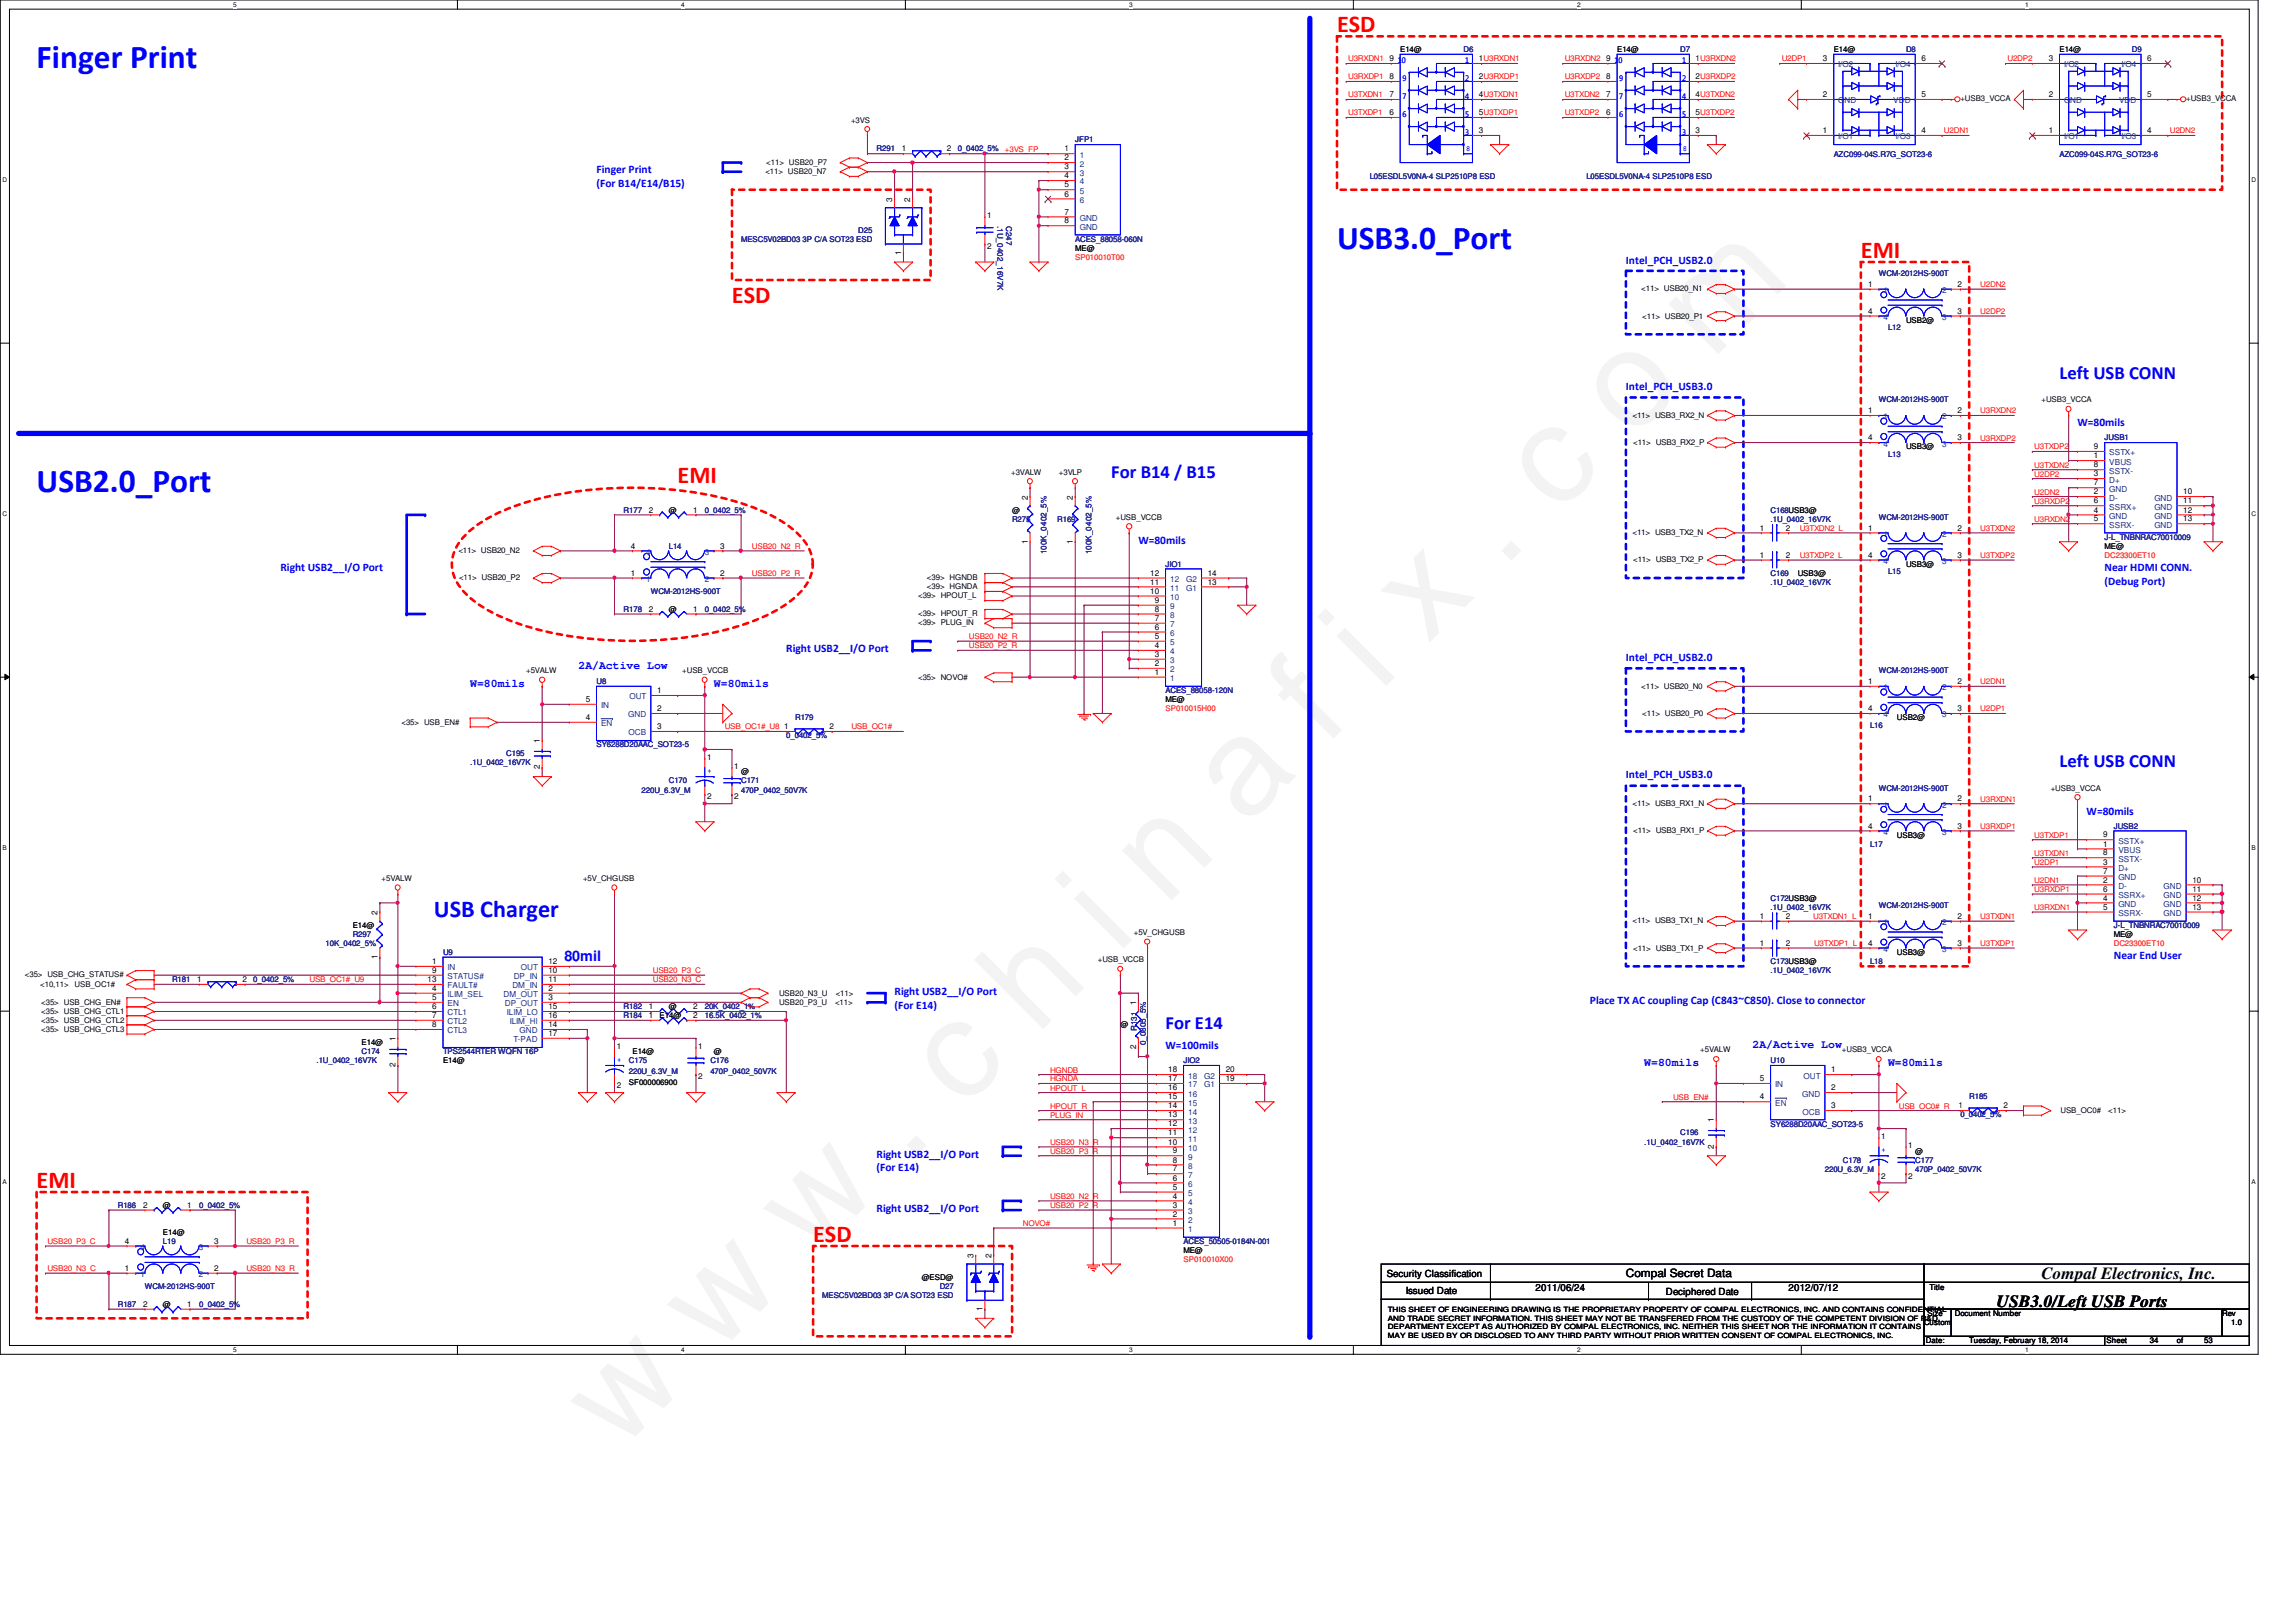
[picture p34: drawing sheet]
<svg xmlns="http://www.w3.org/2000/svg" width="297mm" height="210mm" viewBox="0 0 297 210" stroke-linecap="round" stroke-linejoin="round" font-family="sans-serif">
<defs><g id="words">
<text font-size="17.6" fill="#f0f" x="80.1" y="188" transform="rotate(-45 80.1 188)">w w w . c h i n a f i x . c o m</text>
<g font-size="4.3" fill="#00f">
<text x="4.7" y="8.8">Finger Print</text>
<text x="173" y="32.2">USB3.0_Port</text>
<text x="4.7" y="63.7">USB2.0_Port</text>
</g>
<g font-size="3.1" fill="#f00">
<text x="173" y="4.1">ESD</text>
<text x="240.7" y="33.4">EMI</text>
<text x="94.7" y="39.2">ESD</text>
<text x="87.7" y="62.6">EMI</text>
<text x="4.7" y="153.7">EMI</text>
<text x="105.2" y="160.7">ESD</text>
</g>
<text font-size="3.1" fill="#00f" x="56.1" y="118.7">USB Charger</text>
<g font-size="2.4" fill="#00f">
<text x="266.4" y="49">Left USB CONN</text>
<text x="143.8" y="61.9">For B14 / B15</text>
<text x="266.4" y="99.3">Left USB CONN</text>
<text x="150.8" y="133.2">For E14</text>
</g>
<g font-size="2.2">
<text x="264.1" y="165.6">Compal Electronics, Inc.</text>
<text x="258.3" y="169.1">USB3.0/Left USB Ports</text>
</g>
<text font-size="1.9" fill="#00f" x="73" y="124.4">80mil</text>
<g font-size="1.5" fill="#00f">
<text x="77.2" y="22.4">Finger Print</text>
<text x="77.2" y="24.2">(For B14/E14/B15)</text>
<text x="210.4" y="34.1">Intel_PCH_USB2.0</text>
<text x="210.4" y="50.5">Intel_PCH_USB3.0</text>
<text x="268.8" y="55.2">W=80mils</text>
<text x="147.3" y="70.4">W=80mils</text>
<text x="36.3" y="73.9">Right USB2__I/O Port</text>
<text x="272.3" y="73.9">Near HDMI CONN.</text>
<text x="272.3" y="75.6">(Debug Port)</text>
<text x="60.8" y="88.9">W=80mils</text>
<text x="74.8" y="86.5">2A/Active Low</text>
<text x="92.4" y="88.9">W=80mils</text>
<text x="101.7" y="84.4">Right USB2__I/O Port</text>
<text x="210.4" y="85.6">Intel_PCH_USB2.0</text>
<text x="210.4" y="100.7">Intel_PCH_USB3.0</text>
<text x="270" y="105.4">W=80mils</text>
<text x="273.5" y="124.1">Near End User</text>
<text x="115.7" y="128.8">Right USB2__I/O Port</text>
<text x="115.7" y="130.6">(For E14)</text>
<text x="205.7" y="129.9">Place TX AC coupling Cap (C843~C850). Close to connector</text>
<text x="150.8" y="135.8">W=100mils</text>
<text x="212.7" y="138">W=80mils</text>
<text x="226.7" y="135.6">2A/Active Low</text>
<text x="244.3" y="138">W=80mils</text>
<text x="113.4" y="149.8">Right USB2__I/O Port</text>
<text x="113.4" y="151.6">(For E14)</text>
<text x="113.4" y="156.8">Right USB2__I/O Port</text>
</g>
<text font-size="1.5" x="210.4" y="165.3">Compal Secret Data</text>
<g font-size="1.3">
<text x="179.4" y="165.2">Security Classification</text>
<text x="181.9" y="167.5">Issued Date</text>
<text x="198.7" y="167.1">2011/06/24</text>
<text x="215.5" y="167.6">Deciphered Date</text>
<text x="231.4" y="167.1">2012/07/12</text>
</g>
<g font-size="1.1">
<text x="179.7" y="7.9">9</text>
<text x="179.7" y="10.2">8</text>
<text x="191.3" y="7.9">1U3RXDN1</text>
<text x="191.3" y="10.2">2U3RXDP1</text>
<text x="207.8" y="7.9">9</text>
<text x="207.8" y="10.2">8</text>
<text x="219.4" y="7.9">1U3RXDN2</text>
<text x="219.4" y="10.2">2U3RXDP2</text>
<text x="235.8" y="7.9">3</text>
<text x="248.6" y="7.9">6</text>
<text x="265" y="7.9">3</text>
<text x="277.8" y="7.9">6</text>
<text x="179.7" y="14.9">6</text>
<text x="179.7" y="12.6">7</text>
<text x="191.3" y="12.6">4U3TXDN1</text>
<text x="191.3" y="14.9">5U3TXDP1</text>
<text x="191.3" y="17.2">3</text>
<text x="207.8" y="14.9">6</text>
<text x="207.8" y="12.6">7</text>
<text x="219.4" y="12.6">4U3TXDN2</text>
<text x="219.4" y="14.9">5U3TXDP2</text>
<text x="219.4" y="17.2">3</text>
<text x="235.8" y="12.6">2</text>
<text x="235.8" y="17.2">1</text>
<text x="248.6" y="12.6">5</text>
<text x="248.6" y="17.2">4</text>
<text x="265" y="12.6">2</text>
<text x="265" y="17.2">1</text>
<text x="277.8" y="12.6">5</text>
<text x="277.8" y="17.2">4</text>
<text x="116.7" y="19.6">1</text>
<text x="122.5" y="19.6">2</text>
<text x="137.7" y="19.6">1</text>
<text x="137.7" y="20.7">2</text>
<text x="137.7" y="21.9">3</text>
<text x="137.7" y="23.1">4</text>
<text x="115.4" y="26.1" transform="rotate(-90 115.4 26.1)">3</text>
<text x="117.8" y="26.1" transform="rotate(-90 117.8 26.1)">2</text>
<text x="127.7" y="28.2">1</text>
<text x="137.7" y="24.3">5</text>
<text x="137.7" y="25.4">6</text>
<text x="137.7" y="27.8">7</text>
<text x="137.7" y="28.9">8</text>
<text x="116.6" y="33" transform="rotate(-90 116.6 33)">1</text>
<text x="127.7" y="32.2">2</text>
<text x="241.7" y="37.1">1</text>
<text x="241.7" y="40.6">4</text>
<text x="253.2" y="40.6">3</text>
<text x="253.2" y="37.1">2</text>
<text x="241.7" y="53.5">1</text>
<text x="253.2" y="53.5">2</text>
<text x="241.7" y="57">4</text>
<text x="253.2" y="57">3</text>
<text x="270.9" y="59.3">1</text>
<text x="270.9" y="58.1">9</text>
<text x="133" y="64.6" transform="rotate(-90 133 64.6)">2</text>
<text x="138.8" y="64.6" transform="rotate(-90 138.8 64.6)">2</text>
<text x="270.9" y="60.5">8</text>
<text x="270.9" y="61.6">3</text>
<text x="270.9" y="64">2</text>
<text x="270.9" y="62.8">7</text>
<text x="270.9" y="65.2">6</text>
<text x="282.4" y="65.2">11</text>
<text x="282.4" y="64">10</text>
<text x="81.6" y="71">4</text>
<text x="83.9" y="66.3">2</text>
<text x="89.7" y="66.3">1</text>
<text x="93.2" y="71">3</text>
<text x="133" y="70.4" transform="rotate(-90 133 70.4)">1</text>
<text x="138.8" y="70.4" transform="rotate(-90 138.8 70.4)">1</text>
<text x="227.7" y="68.7">1</text>
<text x="231.1" y="68.7">2</text>
<text x="241.7" y="68.7">1</text>
<text x="253.2" y="68.7">2</text>
<text x="270.9" y="66.3">4</text>
<text x="270.9" y="67.5">5</text>
<text x="282.4" y="67.5">13</text>
<text x="282.4" y="66.3">12</text>
<text x="81.6" y="74.5">1</text>
<text x="93.2" y="74.5">2</text>
<text x="148.8" y="76.8">10</text>
<text x="148.8" y="75.6">11</text>
<text x="148.8" y="74.5">12</text>
<text x="156.2" y="75.6">13</text>
<text x="156.2" y="74.5">14</text>
<text x="227.7" y="72.2">1</text>
<text x="231.1" y="72.2">2</text>
<text x="241.7" y="72.2">4</text>
<text x="253.2" y="72.2">3</text>
<text x="83.9" y="79.2">2</text>
<text x="89.7" y="79.2">1</text>
<text x="149.4" y="83.9">4</text>
<text x="149.4" y="82.7">5</text>
<text x="149.4" y="81.5">6</text>
<text x="149.4" y="80.3">7</text>
<text x="149.4" y="79.2">8</text>
<text x="149.4" y="78">9</text>
<text x="85" y="89.7">1</text>
<text x="149.4" y="87.3">1</text>
<text x="149.4" y="86.2">2</text>
<text x="149.4" y="85">3</text>
<text x="241.7" y="88.5">1</text>
<text x="253.2" y="88.5">2</text>
<text x="75.8" y="90.8">5</text>
<text x="75.8" y="93.2">4</text>
<text x="85" y="92">2</text>
<text x="85" y="94.4">3</text>
<text x="101.5" y="94.4">1</text>
<text x="107.3" y="94.4">2</text>
<text x="241.7" y="92">4</text>
<text x="253.2" y="92">3</text>
<text x="69.8" y="99.6" transform="rotate(-90 69.8 99.6)">2</text>
<text x="69.8" y="96.2" transform="rotate(-90 69.8 96.2)">1</text>
<text x="91.5" y="98.3">1</text>
<text x="95" y="99.5">1</text>
<text x="91.5" y="103.5">2</text>
<text x="95" y="103.5">2</text>
<text x="241.7" y="103.7">1</text>
<text x="241.7" y="107.2">4</text>
<text x="253.2" y="107.2">3</text>
<text x="253.2" y="103.7">2</text>
<text x="272.1" y="109.6">1</text>
<text x="272.1" y="110.7">8</text>
<text x="272.1" y="111.9">3</text>
<text x="272.1" y="108.4">9</text>
<text x="272.1" y="113.1">7</text>
<text x="48.8" y="118.4" transform="rotate(-90 48.8 118.4)">2</text>
<text x="227.7" y="118.9">1</text>
<text x="231.1" y="118.9">2</text>
<text x="241.7" y="118.9">1</text>
<text x="253.2" y="118.9">2</text>
<text x="272.1" y="114.2">2</text>
<text x="272.1" y="116.5">4</text>
<text x="272.1" y="117.7">5</text>
<text x="272.1" y="115.4">6</text>
<text x="283.6" y="115.4">11</text>
<text x="283.6" y="114.2">10</text>
<text x="283.6" y="117.7">13</text>
<text x="283.6" y="116.5">12</text>
<text x="48.8" y="124.1" transform="rotate(-90 48.8 124.1)">1</text>
<text x="55.9" y="124.8">1</text>
<text x="55.9" y="125.9">9</text>
<text x="70.9" y="124.8">12</text>
<text x="70.9" y="125.9">10</text>
<text x="227.7" y="122.4">1</text>
<text x="231.1" y="122.4">2</text>
<text x="241.7" y="122.4">4</text>
<text x="253.2" y="122.4">3</text>
<text x="25.5" y="127.1">1</text>
<text x="31.4" y="127.1">2</text>
<text x="55.3" y="127.1">13</text>
<text x="55.9" y="128.2">4</text>
<text x="55.9" y="129.4">5</text>
<text x="55.9" y="130.6">6</text>
<text x="55.9" y="131.7">7</text>
<text x="70.9" y="127.1">11</text>
<text x="70.9" y="128.2">2</text>
<text x="70.9" y="129.4">3</text>
<text x="70.9" y="130.6">15</text>
<text x="70.9" y="131.7">16</text>
<text x="83.9" y="130.6">1</text>
<text x="83.9" y="131.7">1</text>
<text x="89.7" y="130.6">2</text>
<text x="89.7" y="131.7">2</text>
<text x="147" y="130.1" transform="rotate(-90 147 130.1)">1</text>
<text x="51.2" y="134.7" transform="rotate(-90 51.2 134.7)">1</text>
<text x="55.9" y="132.9">8</text>
<text x="70.9" y="132.9">14</text>
<text x="70.9" y="134.1">17</text>
<text x="79.8" y="135.7">1</text>
<text x="90.3" y="135.7">1</text>
<text x="147" y="135.8" transform="rotate(-90 147 135.8)">2</text>
<text x="51.2" y="138.1" transform="rotate(-90 51.2 138.1)">2</text>
<text x="79.8" y="140.8">2</text>
<text x="90.3" y="139.7">2</text>
<text x="151.1" y="143.4">14</text>
<text x="151.1" y="142.3">15</text>
<text x="151.1" y="141.1">16</text>
<text x="151.1" y="139.9">17</text>
<text x="151.1" y="138.8">18</text>
<text x="158.6" y="139.9">19</text>
<text x="158.6" y="138.8">20</text>
<text x="227.7" y="139.9">5</text>
<text x="227.7" y="142.3">4</text>
<text x="236.9" y="138.8">1</text>
<text x="236.9" y="141.1">2</text>
<text x="236.9" y="143.4">3</text>
<text x="253.4" y="143.4">1</text>
<text x="259.2" y="143.4">2</text>
<text x="151.1" y="148.1">10</text>
<text x="151.1" y="146.9">11</text>
<text x="151.1" y="145.8">12</text>
<text x="151.1" y="144.6">13</text>
<text x="151.7" y="149.3">9</text>
<text x="221.7" y="148.6" transform="rotate(-90 221.7 148.6)">2</text>
<text x="221.7" y="145.2" transform="rotate(-90 221.7 145.2)">1</text>
<text x="243.4" y="147.4">1</text>
<text x="246.9" y="148.5">1</text>
<text x="151.7" y="155.1">4</text>
<text x="151.7" y="154">5</text>
<text x="151.7" y="152.8">6</text>
<text x="151.7" y="151.6">7</text>
<text x="151.7" y="150.5">8</text>
<text x="243.4" y="152.5">2</text>
<text x="246.9" y="152.5">2</text>
<text x="16.2" y="161">4</text>
<text x="18.5" y="156.3">2</text>
<text x="24.2" y="156.3">1</text>
<text x="27.7" y="161">3</text>
<text x="151.7" y="158.6">1</text>
<text x="151.7" y="157.4">2</text>
<text x="151.7" y="156.3">3</text>
<text x="16.2" y="164.5">1</text>
<text x="27.7" y="164.5">2</text>
<text x="125.9" y="162.8" transform="rotate(-90 125.9 162.8)">3</text>
<text x="128.3" y="162.8" transform="rotate(-90 128.3 162.8)">2</text>
<text x="18.5" y="169.1">2</text>
<text x="24.2" y="169.1">1</text>
<text x="127.1" y="169.7" transform="rotate(-90 127.1 169.7)">1</text>
</g>
<g font-size="1.1" fill="#004080">
<text x="237.8" y="8.7">I/O2</text>
<text x="245.2" y="8.7">I/O4</text>
<text x="267" y="8.7">I/O2</text>
<text x="274.4" y="8.7">I/O4</text>
<text x="237.8" y="13.4">GND</text>
<text x="244.9" y="13.4">VDD</text>
<text x="267" y="13.4">GND</text>
<text x="274.1" y="13.4">VDD</text>
<text x="139.7" y="20.4">1</text>
<text x="139.7" y="21.5">2</text>
<text x="139.7" y="22.7">3</text>
<text x="139.7" y="23.9">4</text>
<text x="237.8" y="18">I/O1</text>
<text x="245.2" y="18">I/O3</text>
<text x="267" y="18">I/O1</text>
<text x="274.4" y="18">I/O3</text>
<text x="139.7" y="25.1">5</text>
<text x="139.7" y="26.2">6</text>
<text x="139.7" y="28.6">GND</text>
<text x="139.7" y="29.7">GND</text>
<text x="243.7" y="37.9">1</text>
<text x="243.7" y="41.4">4</text>
<text x="251.2" y="41.4">3</text>
<text x="251.2" y="37.9">2</text>
<text x="243.7" y="54.3">1</text>
<text x="243.7" y="57.8">4</text>
<text x="251.2" y="57.8">3</text>
<text x="251.2" y="54.3">2</text>
<text x="272.9" y="58.9">SSTX+</text>
<text x="272.9" y="60.1">VBUS</text>
<text x="272.9" y="61.3">SSTX-</text>
<text x="272.9" y="62.4">D+</text>
<text x="272.9" y="64.8">D-</text>
<text x="272.9" y="63.6">GND</text>
<text x="272.9" y="66">SSRX+</text>
<text x="278.7" y="66">GND</text>
<text x="278.7" y="64.8">GND</text>
<text x="83.6" y="71.8">4</text>
<text x="91.2" y="71.8">3</text>
<text x="243.7" y="69.5">1</text>
<text x="251.2" y="69.5">2</text>
<text x="272.9" y="67.1">GND</text>
<text x="272.9" y="68.3">SSRX-</text>
<text x="278.7" y="68.3">GND</text>
<text x="278.7" y="67.1">GND</text>
<text x="83.6" y="75.3">1</text>
<text x="91.2" y="75.3">2</text>
<text x="151.4" y="77.6">10</text>
<text x="151.4" y="76.5">11</text>
<text x="151.4" y="75.3">12</text>
<text x="153.5" y="76.5">G1</text>
<text x="153.5" y="75.3">G2</text>
<text x="243.7" y="73">4</text>
<text x="251.2" y="73">3</text>
<text x="151.4" y="83.5">5</text>
<text x="151.4" y="82.3">6</text>
<text x="151.4" y="81.2">7</text>
<text x="151.4" y="80">8</text>
<text x="151.4" y="78.8">9</text>
<text x="151.4" y="88.1">1</text>
<text x="151.4" y="87">2</text>
<text x="151.4" y="85.8">3</text>
<text x="151.4" y="84.7">4</text>
<text x="243.7" y="89.3">1</text>
<text x="251.2" y="89.3">2</text>
<text x="77.8" y="91.7">IN</text>
<text x="77.8" y="94">EN</text>
<text x="81.3" y="92.8">GND</text>
<text x="81.3" y="95.2">OCB</text>
<text x="81.4" y="90.5">OUT</text>
<text x="243.7" y="92.8">4</text>
<text x="251.2" y="92.8">3</text>
<text x="243.7" y="104.5">1</text>
<text x="251.2" y="104.5">2</text>
<text x="243.7" y="108">4</text>
<text x="251.2" y="108">3</text>
<text x="274.1" y="110.4">VBUS</text>
<text x="274.1" y="111.5">SSTX-</text>
<text x="274.1" y="112.7">D+</text>
<text x="274.1" y="109.2">SSTX+</text>
<text x="274.1" y="113.9">GND</text>
<text x="243.7" y="119.7">1</text>
<text x="251.2" y="119.7">2</text>
<text x="274.1" y="115">D-</text>
<text x="274.1" y="117.3">GND</text>
<text x="274.1" y="118.5">SSRX-</text>
<text x="274.1" y="116.2">SSRX+</text>
<text x="279.9" y="116.2">GND</text>
<text x="279.9" y="115">GND</text>
<text x="279.9" y="118.5">GND</text>
<text x="279.9" y="117.3">GND</text>
<text x="57.9" y="125.6">IN</text>
<text x="67.4" y="125.6">OUT</text>
<text x="243.7" y="123.2">4</text>
<text x="251.2" y="123.2">3</text>
<text x="57.9" y="126.7">STATUS#</text>
<text x="57.9" y="127.9">FAULT#</text>
<text x="57.9" y="129">ILIM_SEL</text>
<text x="57.9" y="130.2">EN</text>
<text x="57.9" y="131.4">CTL1</text>
<text x="65.1" y="129">DM_OUT</text>
<text x="65.3" y="130.2">DP_OUT</text>
<text x="65.6" y="131.4">ILIM_LO</text>
<text x="66.3" y="127.9">DM_IN</text>
<text x="66.5" y="126.7">DP_IN</text>
<text x="57.9" y="132.5">CTL2</text>
<text x="57.9" y="133.7">CTL3</text>
<text x="66" y="132.5">ILIM_HI</text>
<text x="66.4" y="134.9">T-PAD</text>
<text x="67.2" y="133.7">GND</text>
<text x="153.7" y="143.1">15</text>
<text x="153.7" y="141.9">16</text>
<text x="153.7" y="140.7">17</text>
<text x="153.7" y="139.6">18</text>
<text x="155.8" y="140.7">G1</text>
<text x="155.8" y="139.6">G2</text>
<text x="229.7" y="140.7">IN</text>
<text x="229.7" y="143.1">EN</text>
<text x="233.2" y="141.9">GND</text>
<text x="233.3" y="139.6">OUT</text>
<text x="153.7" y="148.9">10</text>
<text x="153.7" y="147.7">11</text>
<text x="153.7" y="146.6">12</text>
<text x="153.7" y="145.4">13</text>
<text x="153.7" y="144.2">14</text>
<text x="233.2" y="144.2">OCB</text>
<text x="153.7" y="155.9">4</text>
<text x="153.7" y="154.8">5</text>
<text x="153.7" y="153.6">6</text>
<text x="153.7" y="152.4">7</text>
<text x="153.7" y="151.3">8</text>
<text x="153.7" y="150.1">9</text>
<text x="18.2" y="161.8">4</text>
<text x="25.7" y="161.8">3</text>
<text x="153.7" y="159.4">1</text>
<text x="153.7" y="158.2">2</text>
<text x="153.7" y="157.1">3</text>
<text x="18.2" y="165.3">1</text>
<text x="25.7" y="165.3">2</text>
</g>
<g font-size="1" fill="#f00">
<text x="174.4" y="10.3">U3RXDP1</text>
<text x="174.4" y="8">U3RXDN1</text>
<text x="202.4" y="10.3">U3RXDP2</text>
<text x="202.4" y="8">U3RXDN2</text>
<text x="230.5" y="8">U2DP1</text>
<text x="259.7" y="8">U2DP2</text>
<text x="174.4" y="12.6">U3TXDN1</text>
<text x="174.4" y="14.9">U3TXDP1</text>
<text x="202.4" y="14.9">U3TXDP2</text>
<text x="202.4" y="12.6">U3TXDN2</text>
<text x="251.5" y="17.3">U2DN1</text>
<text x="280.7" y="17.3">U2DN2</text>
<text x="130" y="19.6">+3VS_FP</text>
<text x="256.2" y="40.6">U2DP2</text>
<text x="256.2" y="37.2">U2DN2</text>
<text x="256.2" y="53.5">U3RXDN2</text>
<text x="256.2" y="57">U3RXDP2</text>
<text x="263.2" y="58.2">U3TXDP2</text>
<text x="263.2" y="61.7">U2DP2</text>
<text x="263.2" y="64">U2DN2</text>
<text x="263.2" y="65.2">U3RXDP2</text>
<text x="263.2" y="60.5">U3TXDN2</text>
<text x="97.3" y="71">USB20_N2_R</text>
<text x="232.8" y="68.7">U3TXDN2_L</text>
<text x="256.2" y="68.7">U3TXDN2</text>
<text x="263.2" y="67.5">U3RXDN2</text>
<text x="97.3" y="74.5">USB20_P2_R</text>
<text x="232.8" y="72.2">U3TXDP2_L</text>
<text x="256.2" y="72.2">U3TXDP2</text>
<text x="125.3" y="82.7">USB20_N2_R</text>
<text x="125.3" y="83.9">USB20_P2_R</text>
<text x="256.2" y="88.6">U2DN1</text>
<text x="93.8" y="94.4">USB_OC1#_U8</text>
<text x="110.1" y="94.4">USB_OC1#</text>
<text x="256.2" y="92.1">U2DP1</text>
<text x="256.2" y="103.8">U3RXDN1</text>
<text x="256.2" y="107.3">U3RXDP1</text>
<text x="263.2" y="111.9">U2DP1</text>
<text x="263.2" y="108.4">U3TXDP1</text>
<text x="263.2" y="110.7">U3TXDN1</text>
<text x="234.6" y="119">U3TXDN1_L</text>
<text x="256.2" y="119">U3TXDN1</text>
<text x="263.2" y="117.8">U3RXDN1</text>
<text x="263.2" y="114.3">U2DN1</text>
<text x="263.2" y="115.4">U3RXDP1</text>
<text x="84.5" y="125.9">USB20_P3_C</text>
<text x="234.7" y="122.4">U3TXDP1_L</text>
<text x="256.2" y="122.4">U3TXDP1</text>
<text x="40" y="127.1">USB_OC1#_U9</text>
<text x="84.5" y="127.1">USB20_N3_C</text>
<text x="135.8" y="138.8">HGNDB</text>
<text x="135.8" y="140">HGNDA</text>
<text x="135.8" y="141.1">HPOUT_L</text>
<text x="135.8" y="143.5">HPOUT_R</text>
<text x="216.4" y="142.3">USB_EN#</text>
<text x="245.7" y="143.5">USB_OC0#_R</text>
<text x="135.8" y="148.2">USB20_N3_R</text>
<text x="135.8" y="149.3">USB20_P3_R</text>
<text x="135.8" y="144.7">PLUG_IN</text>
<text x="135.8" y="155.2">USB20_N2_R</text>
<text x="6.1" y="161">USB20_P3_C</text>
<text x="31.9" y="161">USB20_P3_R</text>
<text x="132.3" y="158.7">NOVO#</text>
<text x="135.8" y="156.3">USB20_P2_R</text>
<text x="6.1" y="164.5">USB20_N3_C</text>
<text x="31.9" y="164.5">USB20_N3_R</text>
</g>
<g font-size="1" fill="#00f">
<text x="180.9" y="8.1">10</text>
<text x="181.5" y="10.5">9</text>
<text x="189.6" y="10.5">2</text>
<text x="189.6" y="8.1">1</text>
<text x="208.9" y="8.1">10</text>
<text x="209.5" y="10.5">9</text>
<text x="217.6" y="10.5">2</text>
<text x="217.6" y="8.1">1</text>
<text x="181.5" y="12.8">7</text>
<text x="181.5" y="15.2">6</text>
<text x="189.6" y="12.8">4</text>
<text x="189.6" y="17.5">3</text>
<text x="189.6" y="15.2">5</text>
<text x="209.5" y="12.8">7</text>
<text x="209.5" y="15.2">6</text>
<text x="217.6" y="12.8">4</text>
<text x="217.6" y="17.5">3</text>
<text x="217.6" y="15.2">5</text>
<text x="189.7" y="19.6">8</text>
<text x="217.7" y="19.6">8</text>
<text x="91.5" y="100.1">+</text>
<text x="79.8" y="137.5">+</text>
<text x="243.4" y="149.1">+</text>
</g>
<g font-size="1">
<text x="181.1" y="6.7">E14@</text>
<text x="209.2" y="6.7">E14@</text>
<text x="237.2" y="6.7">E14@</text>
<text x="266.4" y="6.7">E14@</text>
<text x="110.1" y="15.9">+3VS</text>
<text x="253.6" y="13">+USB3_VCCA</text>
<text x="282.8" y="13">+USB3_VCCA</text>
<text x="99" y="22.5">&lt;11&gt; USB20_N7</text>
<text x="99.1" y="21.3">&lt;11&gt; USB20_P7</text>
<text x="139.1" y="32.5">ME@</text>
<text x="212.3" y="37.7">&lt;11&gt; USB20_N1</text>
<text x="212.5" y="41.2">&lt;11&gt; USB20_P1</text>
<text x="246.6" y="41.8">USB2@</text>
<text x="264.1" y="52.1">+USB3_VCCA</text>
<text x="211.2" y="54.1">&lt;11&gt; USB3_RX2_N</text>
<text x="211.3" y="57.6">&lt;11&gt; USB3_RX2_P</text>
<text x="246.6" y="58.2">USB3@</text>
<text x="130.8" y="61.4">+3VALW</text>
<text x="137" y="61.4">+3VLP</text>
<text x="59.3" y="71.6">&lt;11&gt; USB20_N2</text>
<text x="86.5" y="66.3">@</text>
<text x="130.9" y="66.3">@</text>
<text x="144.4" y="67.3">+USB_VCCB</text>
<text x="211.2" y="69.3">&lt;11&gt; USB3_TX2_N</text>
<text x="272.3" y="71">ME@</text>
<text x="59.4" y="75.1">&lt;11&gt; USB20_P2</text>
<text x="118.8" y="77.4">&lt;39&gt; HPOUT_L</text>
<text x="119.9" y="75.1">&lt;39&gt; HGNDB</text>
<text x="119.9" y="76.3">&lt;39&gt; HGNDA</text>
<text x="211.3" y="72.8">&lt;11&gt; USB3_TX2_P</text>
<text x="232.6" y="74.5">USB3@</text>
<text x="246.6" y="73.4">USB3@</text>
<text x="86.5" y="79.2">@</text>
<text x="118.8" y="79.8">&lt;39&gt; HPOUT_R</text>
<text x="118.8" y="80.9">&lt;39&gt; PLUG_IN</text>
<text x="68.1" y="87.1">+5VALW</text>
<text x="88.3" y="87.1">+USB_VCCB</text>
<text x="118.8" y="88">&lt;35&gt; NOVO#</text>
<text x="212.3" y="89.1">&lt;11&gt; USB20_N0</text>
<text x="51.9" y="93.8">&lt;35&gt; USB_EN#</text>
<text x="150.8" y="90.9">ME@</text>
<text x="212.5" y="92.6">&lt;11&gt; USB20_P0</text>
<text x="245.4" y="93.2">USB2@</text>
<text x="95.9" y="100.2">@</text>
<text x="211.2" y="104.3">&lt;11&gt; USB3_RX1_N</text>
<text x="211.3" y="107.8">&lt;11&gt; USB3_RX1_P</text>
<text x="265.3" y="102.3">+USB3_VCCA</text>
<text x="245.4" y="108.4">USB3@</text>
<text x="49.4" y="114">+5VALW</text>
<text x="75.4" y="114">+5V_CHGUSB</text>
<text x="211.2" y="119.5">&lt;11&gt; USB3_TX1_N</text>
<text x="45.6" y="120.1">E14@</text>
<text x="142" y="124.5">+USB_VCCB</text>
<text x="146.7" y="121">+5V_CHGUSB</text>
<text x="211.3" y="123">&lt;11&gt; USB3_TX1_P</text>
<text x="245.4" y="123.6">USB3@</text>
<text x="273.5" y="121.2">ME@</text>
<text x="3.2" y="126.5">&lt;35&gt; USB_CHG_STATUS#</text>
<text x="5.2" y="127.7">&lt;10,11&gt;</text>
<text x="5.3" y="131.2">&lt;35&gt; USB_CHG_CTL1</text>
<text x="5.3" y="130">&lt;35&gt; USB_CHG_EN#</text>
<text x="9.6" y="127.7">USB_OC1#</text>
<text x="85.3" y="131.8">E14@</text>
<text x="86.5" y="130.6">@</text>
<text x="100.8" y="130">USB20_P3_U</text>
<text x="100.8" y="128.9">USB20_N3_U</text>
<text x="108" y="130">&lt;11&gt;</text>
<text x="108.1" y="128.9">&lt;11&gt;</text>
<text x="5.3" y="133.5">&lt;35&gt; USB_CHG_CTL3</text>
<text x="5.3" y="132.3">&lt;35&gt; USB_CHG_CTL2</text>
<text x="46.8" y="135.3">E14@</text>
<text x="57.3" y="137.6">E14@</text>
<text x="81.8" y="136.4">E14@</text>
<text x="92.4" y="136.4">@</text>
<text x="144.9" y="132.9">@</text>
<text x="220" y="136.2">+5VALW</text>
<text x="238.3" y="136.2">+USB3_VCCA</text>
<text x="81.4" y="140.4">SF000006900</text>
<text x="247.8" y="149.3">@</text>
<text x="266.6" y="144">USB_OC0#</text>
<text x="272.8" y="144">&lt;11&gt;</text>
<text x="21.1" y="156.3">@</text>
<text x="21.1" y="159.8">E14@</text>
<text x="119.2" y="165.7">@ESD@</text>
<text x="153.1" y="162.1">ME@</text>
<text x="249.6" y="166.9">Title</text>
<text x="21.1" y="169.2">@</text>
<text x="248.9" y="171.5">Custom</text>
<text x="249.2" y="173.8">Date:</text>
<text x="249.4" y="170.3">Size</text>
<text x="252.9" y="170.3">Document Number</text>
<text x="254.8" y="173.8">Tuesday, February 18, 2014</text>
<text x="272.5" y="173.8">Sheet</text>
<text x="278.1" y="173.8">34</text>
<text x="281.6" y="173.8">of</text>
<text x="285.2" y="173.8">53</text>
<text x="287.5" y="170.3">Rev</text>
<text x="288.7" y="171.5">1.0</text>
</g>
<g font-size="1" fill="#000080">
<text x="189.4" y="6.7">D6</text>
<text x="217.4" y="6.7">D7</text>
<text x="246.6" y="6.7">D8</text>
<text x="275.8" y="6.7">D9</text>
<text x="113.4" y="19.6">R291</text>
<text x="123.9" y="19.6">0_0402_5%</text>
<text x="139.1" y="18.4">JFP1</text>
<text x="177.2" y="23.1">L05ESDL5V0NA-4 SLP2510P8 ESD</text>
<text x="205.2" y="23.1">L05ESDL5V0NA-4 SLP2510P8 ESD</text>
<text x="237.2" y="20.3">AZC099-04S.R7G_SOT23-6</text>
<text x="266.4" y="20.3">AZC099-04S.R7G_SOT23-6</text>
<text x="129" y="29.2" transform="rotate(90 129 29.2)">.1U_0402_16V7K</text>
<text x="130.2" y="29.2" transform="rotate(90 130.2 29.2)">C247</text>
<text x="95.9" y="31.3">MESC5V02BD03 3P C/A SOT23 ESD</text>
<text x="111" y="30.1">D25</text>
<text x="139.1" y="31.3">ACES_88058-060N</text>
<text x="243.1" y="35.7">WCM-2012HS-900T</text>
<text x="244.3" y="42.7">L12</text>
<text x="243.1" y="52.1">WCM-2012HS-900T</text>
<text x="244.3" y="59.1">L13</text>
<text x="272.3" y="57">JUSB1</text>
<text x="80.7" y="66.3">R177</text>
<text x="86.5" y="71">L14</text>
<text x="91.2" y="66.3">0_0402_5%</text>
<text x="130.9" y="67.5">R275</text>
<text x="135.4" y="71.8" transform="rotate(-90 135.4 71.8)">100K_0402_5%</text>
<text x="136.8" y="67.5">R169</text>
<text x="141.2" y="71.8" transform="rotate(-90 141.2 71.8)">100K_0402_5%</text>
<text x="229.1" y="66.3">C168USB3@</text>
<text x="229.1" y="67.5">.1U_0402_16V7K</text>
<text x="243.1" y="67.3">WCM-2012HS-900T</text>
<text x="272.3" y="69.9">J-L_TNBNRAC70010009</text>
<text x="84.2" y="76.8">WCM-2012HS-900T</text>
<text x="150.8" y="73.4">JIO1</text>
<text x="229.1" y="74.5">C169</text>
<text x="229.1" y="75.7">.1U_0402_16V7K</text>
<text x="244.3" y="74.3">L15</text>
<text x="80.7" y="79.2">R178</text>
<text x="91.2" y="79.2">0_0402_5%</text>
<text x="77.2" y="88.5">U8</text>
<text x="150.8" y="89.7">ACES_88058-120N</text>
<text x="243.1" y="87.1">WCM-2012HS-900T</text>
<text x="101.7" y="95.5">0_0402_5%</text>
<text x="102.9" y="93.2">R179</text>
<text x="241.9" y="94.1">L16</text>
<text x="60.8" y="99.1">.1U_0402_16V7K</text>
<text x="65.5" y="97.9">C195</text>
<text x="77.2" y="96.7">SY6288D20AAC_SOT23-5</text>
<text x="86.5" y="101.4">C170</text>
<text x="95.9" y="101.4">C171</text>
<text x="83" y="102.6">220U_6.3V_M</text>
<text x="95.9" y="102.6">470P_0402_50V7K</text>
<text x="243.1" y="102.3">WCM-2012HS-900T</text>
<text x="273.5" y="107.2">JUSB2</text>
<text x="241.9" y="109.6">L17</text>
<text x="229.1" y="116.6">C172USB3@</text>
<text x="229.1" y="117.7">.1U_0402_16V7K</text>
<text x="243.1" y="117.5">WCM-2012HS-900T</text>
<text x="42.1" y="122.4">10K_0402_5%</text>
<text x="45.6" y="121.2">R297</text>
<text x="57.3" y="123.6">U9</text>
<text x="229.1" y="124.8">C173USB3@</text>
<text x="229.1" y="125.9">.1U_0402_16V7K</text>
<text x="241.9" y="124.8">L18</text>
<text x="273.5" y="120.1">J-L_TNBNRAC70010009</text>
<text x="22.3" y="127.1">R181</text>
<text x="32.8" y="127.1">0_0402_5%</text>
<text x="80.7" y="130.6">R182</text>
<text x="80.7" y="131.8">R184</text>
<text x="91.2" y="130.6">20K_0402_1%</text>
<text x="91.2" y="131.8">16.5K_0402_1%</text>
<text x="40.9" y="137.6">.1U_0402_16V7K</text>
<text x="46.8" y="136.4">C174</text>
<text x="57.3" y="136.4">TPS2544RTER WQFN 16P</text>
<text x="81.4" y="137.6">C175</text>
<text x="91.9" y="137.6">C176</text>
<text x="147.1" y="133.4" transform="rotate(-90 147.1 133.4)">R131</text>
<text x="148.2" y="135.3" transform="rotate(-90 148.2 135.3)">0_0805_5%</text>
<text x="153.1" y="137.6">JIO2</text>
<text x="229.1" y="137.6">U10</text>
<text x="81.4" y="139">220U_6.3V_M</text>
<text x="91.9" y="139">470P_0402_50V7K</text>
<text x="254.8" y="142.3">R185</text>
<text x="212.7" y="148.1">.1U_0402_16V7K</text>
<text x="217.4" y="146.9">C196</text>
<text x="229.1" y="145.8">SY6288D20AAC_SOT23-5</text>
<text x="253.6" y="144.6">0_0402_5%</text>
<text x="236.1" y="151.6">220U_6.3V_M</text>
<text x="238.4" y="150.5">C178</text>
<text x="247.8" y="150.5">C177</text>
<text x="247.8" y="151.6">470P_0402_50V7K</text>
<text x="15.2" y="156.3">R186</text>
<text x="21.1" y="161">L19</text>
<text x="25.8" y="156.3">0_0402_5%</text>
<text x="153.1" y="161">ACES_50505-0184N-001</text>
<text x="18.8" y="166.8">WCM-2012HS-900T</text>
<text x="106.4" y="168">MESC5V02BD03 3P C/A SOT23 ESD</text>
<text x="121.6" y="166.8">D27</text>
<text x="15.2" y="169.2">R187</text>
<text x="25.8" y="169.2">0_0402_5%</text>
</g>
<g font-size="1" fill="#ff8000">
<text x="139.1" y="33.6">SP010010T00</text>
<text x="272.3" y="72.2">DC23300ET10</text>
<text x="150.8" y="92">SP010015H00</text>
<text x="273.5" y="122.4">DC23300ET10</text>
<text x="153.1" y="163.3">SP010010X00</text>
</g>
<g font-size=".9">
<text x="179.5" y="169.8">THIS SHEET OF ENGINEERING DRAWING IS THE PROPRIETARY PROPERTY OF COMPAL ELECTRONICS, INC. AND CONTAINS CONFIDENTIAL</text>
<text x="179.5" y="170.9">AND TRADE SECRET INFORMATION. THIS SHEET MAY NOT BE TRANSFERED FROM THE CUSTODY OF THE COMPETENT DIVISION OF R&amp;D</text>
<text x="179.5" y="172">DEPARTMENT EXCEPT AS AUTHORIZED BY COMPAL ELECTRONICS, INC. NEITHER THIS SHEET NOR THE INFORMATION IT CONTAINS</text>
<text x="179.5" y="173.1">MAY BE USED BY OR DISCLOSED TO ANY THIRD PARTY WITHOUT PRIOR WRITTEN CONSENT OF COMPAL ELECTRONICS, INC.</text>
</g>
<g font-size=".8">
<text x="30.2" y=".9">5</text>
<text x="88.1" y=".9">4</text>
<text x="146.1" y=".9">3</text>
<text x="204" y=".9">2</text>
<text x="262" y=".9">1</text>
<text x=".3" y="23.5">D</text>
<text x="291.3" y="23.5">D</text>
<text x=".3" y="66.8">C</text>
<text x="291.3" y="66.8">C</text>
<text x=".3" y="110">B</text>
<text x="291.3" y="110">B</text>
<text x=".3" y="153.2">A</text>
<text x="291.3" y="153.2">A</text>
<text x="30.2" y="175">5</text>
<text x="88.1" y="175">4</text>
<text x="146.1" y="175">3</text>
<text x="204" y="175">2</text>
<text x="262" y="175">1</text>
</g>
</g></defs>
<path d="M0 0h292.1v175.3h-292.1zM1.2 1.2h289.8v172.9h-289.8z" fill="none" stroke="#000" stroke-width=".13"/>
<g fill="#fff">
<path d="M30.2 .1h.4v1h-.4z"/>
<path d="M30.2 174.2h.4v1h-.4z"/>
</g>
<path d="M59.2 0v1.2M59.2 174.1v1.2" fill="none" stroke="#000" stroke-width=".13"/>
<path d="M88.1 .1h.5v1h-.5z" fill="#fff"/>
<path d="M117.1 0v1.2" fill="none" stroke="#000" stroke-width=".13"/>
<path d="M146.1 .1h.5v1h-.5z" fill="#fff"/>
<path d="M175.1 0v1.2" fill="none" stroke="#000" stroke-width=".13"/>
<path d="M204 .1h.5v1h-.5z" fill="#fff"/>
<path d="M233 0v1.2" fill="none" stroke="#000" stroke-width=".13"/>
<g fill="#fff">
<path d="M262 .1h.5v1h-.5z"/>
<path d="M262 174.2h.5v1h-.5z"/>
<path d="M.3 22.8h.6v.9h-.6z"/>
<path d="M291.3 22.8h.6v.9h-.6z"/>
<path d="M.3 66h.6v.9h-.6z"/>
<path d="M291.3 66h.6v.9h-.6z"/>
</g>
<path d="M0 44.4h1.2M291 44.4h1.2" fill="none" stroke="#000" stroke-width=".13"/>
<g fill="#fff">
<path d="M.3 109.2h.6v1h-.6z"/>
<path d="M291.3 109.2h.5v1h-.5z"/>
</g>
<path d="M0 87.6h1.2M.6 87.2l.6 .4-.6 .4zM291 87.6l.6-.4v.8zM291 87.6h1.2" fill="none" stroke="#000" stroke-width=".13"/>
<path d="M.6 87.2l.6 .4-.6 .4zM291 87.6l.6-.4v.8z" fill="#000"/>
<g fill="#fff">
<path d="M.3 152.4h.6v1h-.6z"/>
<path d="M291.3 152.4h.5v1h-.5z"/>
</g>
<path d="M0 130.9h1.2M291 130.9h1.2" fill="none" stroke="#000" stroke-width=".13"/>
<path d="M173 4.7h114.5v19.9h-114.5zM60.1 69.4a17.9 17.9 0 0 1 7.6-4.3 50.7 50.7 0 0 1 28.2 0 18 18 0 0 1 7.6 4.3 4.9 4.9 0 0 1 0 7.3 18.1 18.1 0 0 1-7.6 4.2 50.4 50.4 0 0 1-28.2 0 18 18 0 0 1-7.6-4.2 4.9 4.9 0 0 1 0-7.3z" fill="none" stroke="#f00" stroke-width=".34" stroke-dasharray=".7 .7"/>
<path d="M169.5 2.4v170.5M2.4 56.1h167.1" fill="none" stroke="#00f" stroke-width=".68"/>
<path d="M52.6 79.5h2.4" fill="none" stroke="#00f" stroke-width=".34"/>
<circle cx="52.6" cy="79.5" r=".17" fill="#00f"/>
<path d="M52.6 66.6h2.4" fill="none" stroke="#00f" stroke-width=".34"/>
<circle cx="55" cy="66.6" r=".17" fill="#00f"/>
<path d="M52.6 66.6v12.9" fill="none" stroke="#00f" stroke-width=".34"/>
<circle cx="52.6" cy="79.5" r=".17" fill="#00f"/>
<path d="M93.5 22.2h2.4" fill="none" stroke="#00f" stroke-width=".34"/>
<circle cx="93.5" cy="22.2" r=".17" fill="#00f"/>
<path d="M93.5 21h2.4" fill="none" stroke="#00f" stroke-width=".34"/>
<circle cx="95.9" cy="21" r=".17" fill="#00f"/>
<path d="M93.5 21v1.2" fill="none" stroke="#00f" stroke-width=".34"/>
<circle cx="93.5" cy="22.2" r=".17" fill="#00f"/>
<path d="M240.7 33.9h14.1v91.2h-14.1zM4.7 154.3h35.1v16.3h-35.1z" fill="none" stroke="#f00" stroke-width=".34" stroke-dasharray=".7 .7"/>
<g fill="none" stroke="#800040" stroke-width=".13">
<path d="M174.2 12.9h.1M174.2 15.2h.1M174.2 10.5h.1M174.2 8.2h.1M174.2 12.9h5.8M174.2 15.2h5.8M174.2 10.5h5.8M174.2 8.2h5.8M191.7 10.5h.1M191.7 17.5h.1M191.7 8.2h.1M191.7 12.9h.1"/>
<path d="M191.7 15.2h.1M191.7 12.9h4.6M191.7 15.2h4.6M191.7 10.5h4.6M191.7 8.2h4.6M191.7 17.5h2.3M194 17.5h.1M194 17.5v1.2M202.2 10.5h.1M202.2 8.2h.1M202.2 15.2h.1M202.2 12.9h.1"/>
<path d="M202.2 12.9h5.8M202.2 15.2h5.8M202.2 10.5h5.8M202.2 8.2h5.8M219.7 12.9h.1M219.7 15.2h.1M219.7 10.5h.1M219.7 8.2h.1M219.7 17.5h.1M219.7 12.9h4.7M219.7 15.2h4.7M219.7 10.5h4.7"/>
<path d="M219.7 8.2h4.7M219.7 17.5h2.3M222 17.5h.1M222 17.5v1.2M232.6 12.9h.1M232.6 12.9h1.1M251.2 12.9h.1M251.2 12.9h1.2M259.5 8.2h.1M259.5 8.2h3.4M261.8 12.9h.1M261.8 12.9h1.1"/>
<path d="M280.5 17.5h.1M280.5 12.9h.1M280.5 12.9h1.1M280.5 17.5h3.5M224.4 37.4h17.5M253.6 37.4h.1M253.6 37.4h5.9M224.4 40.9h17.5M224.4 53.8h17.5M224.4 57.3h17.5M253.6 40.9h.1M253.6 53.8h.1"/>
<path d="M253.6 57.3h.1M253.6 40.9h5.9M253.6 53.8h7M253.6 57.3h7M267.6 53.8h.1M267.6 53.8v5.8M231.4 69h10.5M231.4 72.5h10.5M253.6 69h.1M253.6 72.5h.1M253.6 69h7M253.6 72.5h7"/>
<path d="M285.2 64.3h.1M285.2 67.8h.1M285.2 64.3h1.1M285.2 67.8h1.1M286.3 67.8h.1M286.3 66.6h.1M286.3 66.6v3.5M224.4 88.8h17.5M224.4 92.3h17.5M253.6 88.8h.1M253.6 92.3h.1M253.6 88.8h5.9"/>
<path d="M253.6 92.3h5.9M224.4 104h17.5M224.4 107.5h17.5M231.4 119.2h10.5M253.6 119.2h.1M253.6 104h.1M253.6 107.5h.1M253.6 119.2h7M253.6 104h7M253.6 107.5h7M231.4 122.7h10.5M253.6 122.7h.1"/>
<path d="M253.6 122.7h7"/>
</g>
<path d="M286.1 67.6h.3l.1 .2-.1 .1-.1 .1-.2-.1z" fill-rule="evenodd" fill="#f0f"/>
<path d="M286.1 67.6h.3l.1 .2-.1 .1-.1 .1-.2-.1z" fill="none" stroke="#f0f" stroke-width=".13"/>
<path d="M286.1 66.4h.3l.1 .2-.1 .1-.1 .1-.2-.1z" fill-rule="evenodd" fill="#f0f"/>
<path d="M286.1 66.4h.3l.1 .2-.1 .1-.1 .1-.2-.1z" fill="none" stroke="#f0f" stroke-width=".13"/>
<g fill="none" stroke="#800040" stroke-width=".13">
<path d="M262.9 61.9h.1M262.9 67.8h.1M262.9 64.3h.1M262.9 65.4h.1M262.9 61.9h5.9M262.9 67.8h5.9M262.9 64.3h5.9M262.9 65.4h5.9M267.6 63.1h.1M267.6 66.6h.1M267.6 66.6h1.2M267.6 63.1h1.2"/>
<path d="M267.6 66.6v3.5M285.2 66.6h.1M285.2 66.6h1.1"/>
</g>
<path d="M267.4 66.4h.3l.1 .2-.1 .1-.1 .1-.2-.1z" fill-rule="evenodd" fill="#f0f"/>
<path d="M267.4 66.4h.3l.1 .2-.1 .1-.1 .1-.2-.1z" fill="none" stroke="#f0f" stroke-width=".13"/>
<path d="M286.3 65.4h.1M286.3 65.4v1.2" fill="none" stroke="#800040" stroke-width=".13"/>
<path d="M286.1 65.3h.3l.1 .1-.1 .2-.1 .1-.2-.1z" fill-rule="evenodd" fill="#f0f"/>
<path d="M286.1 65.3h.3l.1 .1-.1 .2-.1 .1-.2-.1z" fill="none" stroke="#f0f" stroke-width=".13"/>
<g fill="none" stroke="#800040" stroke-width=".13">
<path d="M262.9 58.4h.1M262.9 58.4h5.9M267.6 59.6h.1M267.6 59.6h1.2M262.9 60.8h.1M262.9 60.8h5.9M267.6 63.1h.1M267.6 63.1v3.5M285.2 65.4h.1M286.3 64.3h.1M286.3 64.3v1.1h-1.1M268.8 104h.1"/>
<path d="M268.8 104v5.9M287.5 118h.1M287.5 115.7h.1M287.5 115.7v1.1M287.5 118v2.4"/>
</g>
<path d="M287.3 115.5h.3l.1 .2-.1 .1-.2 .1-.1-.1z" fill-rule="evenodd" fill="#f0f"/>
<path d="M287.3 115.5h.3l.1 .2-.1 .1-.2 .1-.1-.1z" fill="none" stroke="#f0f" stroke-width=".13"/>
<path d="M287.5 116.8h.1M287.5 116.8v1.2" fill="none" stroke="#800040" stroke-width=".13"/>
<path d="M287.3 117.8h.3l.1 .2-.1 .2h-.2h-.1z" fill-rule="evenodd" fill="#f0f"/>
<path d="M287.3 117.8h.3l.1 .2-.1 .2h-.2h-.1z" fill="none" stroke="#f0f" stroke-width=".13"/>
<path d="M286.3 116.8h.1M286.3 116.8h1.2" fill="none" stroke="#800040" stroke-width=".13"/>
<path d="M287.3 116.7h.3l.1 .1-.1 .2-.2 .1-.1-.1z" fill-rule="evenodd" fill="#f0f"/>
<path d="M287.3 116.7h.3l.1 .1-.1 .2-.2 .1-.1-.1z" fill="none" stroke="#f0f" stroke-width=".13"/>
<g fill="none" stroke="#800040" stroke-width=".13">
<path d="M262.9 112.2h.1M262.9 118h.1M262.9 114.5h.1M262.9 115.7h.1M262.9 112.2h7.1M262.9 118h7.1M262.9 114.5h7.1M262.9 115.7h7.1M268.8 113.4h.1M268.8 116.8h.1M268.8 113.4h1.2M268.8 116.8v3.6"/>
<path d="M268.8 116.8h1.2"/>
</g>
<path d="M268.6 116.7h.3l.1 .1-.1 .2-.1 .1-.2-.1z" fill-rule="evenodd" fill="#f0f"/>
<path d="M268.6 116.7h.3l.1 .1-.1 .2-.1 .1-.2-.1z" fill="none" stroke="#f0f" stroke-width=".13"/>
<path d="M286.3 115.7h.1M286.3 114.5h.1M286.3 118h.1M286.3 114.5h1.2M286.3 118h1.2M287.5 114.5h.1M287.5 114.5v1.2h-1.2" fill="none" stroke="#800040" stroke-width=".13"/>
<path d="M287.3 117.8h.3l.1 .2-.1 .2h-.2h-.1z" fill-rule="evenodd" fill="#f0f"/>
<path d="M287.3 117.8h.3l.1 .2-.1 .2h-.2h-.1z" fill="none" stroke="#f0f" stroke-width=".13"/>
<g fill="none" stroke="#800040" stroke-width=".13">
<path d="M262.9 108.7h.1M262.9 111h.1M262.9 108.7h7.1M262.9 111h7.1M268.8 109.9h.1M268.8 113.4h.1M268.8 109.9h1.2M268.8 113.4v3.4M14.1 156.6h.1M14.1 156.6h4.7M14.1 156.6v4.6M14.1 164.8h.1"/>
<path d="M14.1 161.2h.1M14.1 164.8h2.3M14.1 161.2h2.3"/>
</g>
<path d="M13.9 161.1h.3l.1 .1-.1 .2-.1 .1-.2-.1z" fill-rule="evenodd" fill="#f0f"/>
<path d="M13.9 161.1h.3l.1 .1-.1 .2-.1 .1-.2-.1z" fill="none" stroke="#f0f" stroke-width=".13"/>
<g fill="none" stroke="#800040" stroke-width=".13">
<path d="M24.6 156.6h.1M24.6 156.6h5.8M30.4 156.6h.1M30.4 156.6v4.6M14.1 169.4h.1M14.1 164.8h.1M14.1 169.4h4.7M14.1 164.8v4.6M24.6 169.4h.1M28.1 164.8h.1M28.1 164.8h2.3M30.4 164.8h.1"/>
<path d="M30.4 164.8v4.6h-5.8"/>
</g>
<path d="M13.9 164.6h.3l.1 .1-.1 .2-.1 .1-.2-.1z" fill-rule="evenodd" fill="#f0f"/>
<path d="M13.9 164.6h.3l.1 .1-.1 .2-.1 .1-.2-.1z" fill="none" stroke="#f0f" stroke-width=".13"/>
<g fill="none" stroke="#800040" stroke-width=".13">
<path d="M112.2 17.5h.1M112.2 17.5v2.4M134.4 23.4h.1M134.4 23.4h1.2M134.4 23.4v1.2M49.1 116.8h.1M49.1 116.8h2.4M51.5 115.7h.1M51.5 116.8h.1M51.5 115.7v9.4M19.9 130.9h.1M19.9 132h.1"/>
<path d="M19.9 130.9h33.9M19.9 132h33.9M51.5 137.9h.1M51.5 125.1h.1M51.5 137.9v3.5M51.5 125.1h2.3M28.1 161.2h.1M28.1 161.2h2.3"/>
</g>
<path d="M51.3 124.9h.3v.1v.1l-.2 .1-.1-.1z" fill-rule="evenodd" fill="#f0f"/>
<path d="M51.3 124.9h.3v.1v.1l-.2 .1-.1-.1z" fill="none" stroke="#f0f" stroke-width=".13"/>
<path d="M51.3 116.7h.3v.1v.2l-.2 .1-.1-.1z" fill-rule="evenodd" fill="#f0f"/>
<path d="M51.3 116.7h.3v.1v.2l-.2 .1-.1-.1z" fill="none" stroke="#f0f" stroke-width=".13"/>
<path d="M51.5 128.5h.1M51.5 128.5v5.9" fill="none" stroke="#800040" stroke-width=".13"/>
<path d="M51.3 128.4h.3v.1v.2h-.2h-.1z" fill-rule="evenodd" fill="#f0f"/>
<path d="M51.3 128.4h.3v.1v.2h-.2h-.1z" fill="none" stroke="#f0f" stroke-width=".13"/>
<path d="M19.9 133.2h.1M19.9 133.2h33.9M49.1 129.7h.1M49.1 129.7h4.7" fill="none" stroke="#800040" stroke-width=".13"/>
<path d="M48.9 129.5h.3l.1 .2-.1 .1-.1 .1-.2-.1z" fill-rule="evenodd" fill="#f0f"/>
<path d="M48.9 129.5h.3l.1 .2-.1 .1-.1 .1-.2-.1z" fill="none" stroke="#f0f" stroke-width=".13"/>
<path d="M115.7 22.2h.1M115.7 22.2h19.9M118.1 21h.1M118.1 21h17.5M118.1 21v4.7M19.9 127.4h.1M19.9 127.4h5.9M31.7 127.4h.1M31.7 127.4h22.1" fill="none" stroke="#800040" stroke-width=".13"/>
<path d="M117.9 20.9h.3l.1 .1-.1 .2-.2 .1-.1-.1z" fill-rule="evenodd" fill="#f0f"/>
<path d="M117.9 20.9h.3l.1 .1-.1 .2-.2 .1-.1-.1z" fill="none" stroke="#f0f" stroke-width=".13"/>
<path d="M115.7 22.2h.1M115.7 22.2v3.5" fill="none" stroke="#800040" stroke-width=".13"/>
<path d="M115.5 22h.3l.1 .2-.1 .1-.1 .1-.2-.1z" fill-rule="evenodd" fill="#f0f"/>
<path d="M115.5 22h.3l.1 .2-.1 .1-.1 .1-.2-.1z" fill="none" stroke="#f0f" stroke-width=".13"/>
<path d="M112.2 19.9h.1M112.2 19.9h4.7M122.8 19.9h.1M122.8 19.9h4.6M112.2 21h.1M112.2 21h5.9M30.4 161.2h.1M30.4 161.2h8.2" fill="none" stroke="#800040" stroke-width=".13"/>
<path d="M30.2 161.1h.4v.1v.2l-.2 .1-.2-.1z" fill-rule="evenodd" fill="#f0f"/>
<path d="M30.2 161.1h.4v.1v.2l-.2 .1-.2-.1z" fill="none" stroke="#f0f" stroke-width=".13"/>
<path d="M5.9 161.2h.1M5.9 164.8h.1M5.9 161.2h8.2M5.9 164.8h8.2M30.4 164.8h.1M30.4 164.8h8.2" fill="none" stroke="#800040" stroke-width=".13"/>
<path d="M30.2 164.6h.4v.1v.2l-.2 .1-.2-.1z" fill-rule="evenodd" fill="#f0f"/>
<path d="M30.2 164.6h.4v.1v.2l-.2 .1-.2-.1z" fill="none" stroke="#f0f" stroke-width=".13"/>
<path d="M127.4 19.9h.1M127.4 19.9v8.2M112.2 22.2h.1M112.2 22.2h3.5" fill="none" stroke="#800040" stroke-width=".13"/>
<path d="M127.2 19.7h.3l.1 .2-.1 .1-.1 .1-.2-.1z" fill-rule="evenodd" fill="#f0f"/>
<path d="M127.2 19.7h.3l.1 .2-.1 .1-.1 .1-.2-.1z" fill="none" stroke="#f0f" stroke-width=".13"/>
<g fill="none" stroke="#800040" stroke-width=".13">
<path d="M127.4 19.9h8.2M135.6 19.9h.1M64.3 93.5h.1M64.3 93.5h9.4M49.1 116.8h.1M49.1 116.8v1.2M19.9 129.7h.1M19.9 126.2h.1M19.9 126.2h33.9M49.1 123.9h.1M49.1 123.9v5.8h-29.2M51.5 128.5h.1"/>
<path d="M51.5 125.1h.1M51.5 128.5h2.3M51.5 125.1v3.4M239.6 139.1h.1M239.6 139.1h3.5M243.1 139.1h.1M243.1 139.1v6.9M239.6 141.4h.1M239.6 141.4h5.8"/>
</g>
<path d="M242.9 145.9h.3l.1 .1-.1 .2-.1 .1-.2-.1z" fill-rule="evenodd" fill="#f0f"/>
<path d="M242.9 145.9h.3l.1 .1-.1 .2-.1 .1-.2-.1z" fill="none" stroke="#f0f" stroke-width=".13"/>
<path d="M242.9 138.9h.3l.1 .1-.1 .2h-.1h-.2z" fill-rule="evenodd" fill="#f0f"/>
<path d="M242.9 138.9h.3l.1 .1-.1 .2h-.1h-.2z" fill="none" stroke="#f0f" stroke-width=".13"/>
<path d="M243.1 137.9h.1M243.1 137.9v1.2M239.6 143.7h.1M239.6 143.7h14M243.1 146h.1M243.1 153.1h.1M243.1 146v1.2M243.1 153.1h3.5M259.5 143.7h.1M259.5 143.7h2.3" fill="none" stroke="#800040" stroke-width=".13"/>
<path d="M242.9 152.9h.3l.1 .1-.1 .2-.1 .1-.2-.1z" fill-rule="evenodd" fill="#f0f"/>
<path d="M242.9 152.9h.3l.1 .1-.1 .2-.1 .1-.2-.1z" fill="none" stroke="#f0f" stroke-width=".13"/>
<g fill="none" stroke="#800040" stroke-width=".13">
<path d="M230.2 8.2h.1M230.2 8.2h3.5M251.2 17.5h.1M251.2 17.5h3.6M243.1 146h.1M243.1 153.1h.1M243.1 151.9h.1M243.1 146h3.5M243.1 151.9v2.4M246.6 146h.1M246.6 151.9h.1M246.6 146v2.4"/>
<path d="M246.6 151.9v1.2"/>
</g>
<g fill="none" stroke="#f00" stroke-width=".13">
<path d="M112.2 17.5h.1M112.2 17.1v.4M116.9 19.9h.1M116.9 19.9h1.2M121.7 19.9h1.1M122.8 19.9h.1M135.6 19.9h.1M135.6 19.9h3.5M192.8 18.7h.1M192.8 18.7h2.4M192.8 18.7l1.2 1.2M194 19.9h.1"/>
<path d="M195.2 18.7h.1M195.2 18.7l-1.2 1.2M220.9 18.7h.1M220.9 18.7h2.3M220.9 18.7l1.1 1.2M222 19.9h.1M223.2 18.7h.1M223.2 18.7l-1.2 1.2M231.4 12.9h.1M231.4 12.9l1.2 1.2M232.6 14.1h.1M232.6 11.7h.1"/>
<path d="M232.6 11.7v2.4M232.6 11.7l-1.2 1.2M233.7 8.2h.1M233.7 12.9h.1M233.7 17.5h.1M233.7 12.9h3.5M233.7 8.2h3.5M233.7 17.5h3.5M247.8 12.9h3.4M247.8 8.2h3.4M247.8 17.5h3.4M251.2 8.2h.1"/>
<path d="M251.2 12.9h.1M251.2 17.5h.1M252.4 12.9h.1M252.4 12.9h.5M260.6 12.9h.1M260.6 12.9l1.2 1.2M261.8 14.1h.1M261.8 11.7h.1M261.8 11.7v2.4M261.8 11.7l-1.2 1.2M281.6 12.9h.1M281.6 12.9h.5"/>
<path d="M108.7 21h.1M108.7 22.2h.1M108.7 21l1.2 .6M108.7 22.2l1.2 .6M109.9 20.4h.1M109.9 21.6h.1M109.9 22.8h.1M109.9 20.4l-1.2 .6M109.9 20.4h1.1M109.9 21.6h1.1M109.9 21.6l-1.2 .6M109.9 22.8h1.1"/>
<path d="M111 20.4h.1M111 21.6h.1M111 22.8h.1M111 20.4l1.2 .6M111 21.6l1.2 .6M112.2 21h.1M112.2 22.2h.1M112.2 21l-1.2 .6M112.2 22.2l-1.2 .6M135.6 21h.1M135.6 22.2h.1M135.6 23.4h.1"/>
<path d="M135.6 21h3.5M135.6 22.2h3.5M135.6 23.4h3.5M267.6 53.8h.1M267.6 53.3v.5M268.8 59.6h.1M268.8 58.4h.1M268.8 59.6h3.5M268.8 58.4h3.5M266.4 70.1h.1M266.4 70.1h2.4M266.4 70.1l1.2 1.2"/>
<path d="M267.6 71.3h.1M268.8 70.1h.1M268.8 60.8h.1M268.8 61.9h.1M268.8 64.3h.1M268.8 66.6h.1M268.8 67.8h.1M268.8 63.1h.1M268.8 65.4h.1M268.8 70.1l-1.2 1.2M268.8 60.8h3.5M268.8 61.9h3.5"/>
<path d="M268.8 65.4h3.5M268.8 64.3h3.5M268.8 67.8h3.5M268.8 66.6h3.5M268.8 63.1h3.5M281.6 65.4h3.6M281.6 64.3h3.6M281.6 67.8h3.6M281.6 66.6h3.6M285.2 70.1h.1M285.2 65.4h.1M285.2 64.3h.1"/>
<path d="M285.2 67.8h.1M285.2 66.6h.1M285.2 70.1h2.3M285.2 70.1l1.1 1.2M286.3 71.3h.1M287.5 70.1h.1M287.5 70.1l-1.2 1.2M60.8 94.1h.1M60.8 92.9h.1M60.8 92.9h2.4M60.8 94.1h2.4M60.8 92.9v1.2"/>
<path d="M63.2 92.9h.1M63.2 94.1h.1M63.2 92.9l1.1 .6M64.3 93.5h.1M64.3 93.5l-1.1 .6M241.9 88.8h.1M241.9 92.3h.1M241.9 88.8h1.2M241.9 92.3h1.2M252.4 88.8h1.2M252.4 92.3h1.2M253.6 92.3h.1"/>
<path d="M253.6 88.8h.1M49.1 118h.1M49.1 118v1.2M51.5 115.7h.1M51.5 115.2v.5M268.8 104h.1M268.8 103.5v.5M16.4 132.6h.1M16.4 133.8h.1M16.4 130.3h.1M16.4 131.4h.1M16.4 129.1h.1"/>
<path d="M16.4 127.4h.1M16.4 126.2h.1M16.4 132.6h2.4M16.4 129.1v4.7M16.4 133.8h2.4M16.4 130.3h2.4M16.4 131.4h2.4M16.4 129.1h2.4M16.4 127.4l1.2 .6M16.4 126.2l1.2 .6M17.6 126.8h.1M17.6 128h.1"/>
<path d="M17.6 125.6h.1M17.6 126.8l-1.2 .6M17.6 126.8h2.3M17.6 128h2.3M17.6 125.6l-1.2 .6M17.6 125.6h2.3M18.8 132.6h.1M18.8 133.8h.1M18.8 130.3h.1M18.8 131.4h.1M18.8 129.1h.1M18.8 132.6l1.1 .6"/>
<path d="M18.8 130.3l1.1 .6M18.8 129.1l1.1 .6M18.8 131.4l1.1 .6M19.9 133.2h.1M19.9 130.9h.1M19.9 129.7h.1M19.9 126.8h.1M19.9 128h.1M19.9 132h.1M19.9 125.6h.1M19.9 133.2l-1.1 .6M19.9 130.9l-1.1 .5"/>
<path d="M19.9 129.7l-1.1 .6M19.9 125.6v2.4M19.9 132l-1.1 .6M49.1 123.9h.1M49.1 122.7v1.2M243.1 137.9h.1M243.1 137.4v.5M267.6 120.4h.1M267.6 120.4h2.4M267.6 120.4l1.2 1.1M268.8 121.5h.1M270 120.4h.1"/>
<path d="M270 120.4l-1.2 1.1M286.3 120.4h.1M286.3 120.4h2.4M286.3 120.4l1.2 1.1M287.5 121.5h.1M288.7 120.4h.1M288.7 120.4l-1.2 1.1M18.8 156.6h.1M18.8 156.6h1.1M23.4 156.6h1.2M24.6 156.6h.1M50.3 141.4h.1"/>
<path d="M50.3 141.4h2.3M50.3 141.4l1.2 1.2M51.5 142.6h.1M52.6 141.4h.1M52.6 141.4l-1.1 1.2M241.9 154.3h.1M241.9 154.3h2.4M241.9 154.3l1.2 1.1M243.1 155.4h.1M244.3 154.3h.1M244.3 154.3l-1.2 1.1M245.4 140.2h.1"/>
<path d="M245.4 142.6h.1M245.4 140.2v2.4M245.4 140.2l1.2 1.2M246.6 141.4h.1M246.6 141.4l-1.2 1.2M261.8 144.3h.1M261.8 143.1h.1M261.8 143.1h2.3M261.8 144.3h2.3M261.8 143.1v1.2M264.1 143.1h.1M264.1 144.3h.1"/>
<path d="M264.1 143.1l1.2 .6M265.3 143.7h.1M265.3 143.7l-1.2 .6M18.8 169.4h.1M18.8 169.4h1.1M23.4 169.4h1.2M24.6 169.4h.1"/>
<circle cx="112.2" cy="16.7" r=".32"/>
<circle cx="253.2" cy="12.8" r=".33"/>
<circle cx="282.5" cy="12.8" r=".33"/>
<circle cx="267.6" cy="52.9" r=".33"/>
<circle cx="51.4" cy="114.8" r=".33"/>
<circle cx="268.8" cy="103.2" r=".34"/>
<circle cx="243" cy="137" r=".32"/>
</g>
<path d="M178.7 163.6h70.2v2.3h-70.2zM178.7 165.9h70.2v2.2h-70.2zM178.7 168.1h70.2v6h-70.2zM248.9 163.6h42.1v2.3h-42.1zM248.9 165.9h42.1v3.5h-42.1zM248.9 169.4h3.5v3.5h-3.5zM248.9 172.9h23.4v1.2h-23.4zM252.4 169.4h35.1v3.5h-35.1zM272.3 172.9h18.7v1.2h-18.7zM287.5 169.4h3.5v3.5h-3.5z" fill="none" stroke="#000" stroke-width=".13"/>
<g fill="none" stroke="#00f" stroke-width=".13">
<path d="M118.1 19.5h.1M118.1 19.5v.4l.3 .3M118.1 19.5h3.5M119.1 19.5h.1M119.1 19.5l-.7 .7M119.1 19.5l.7 .7M120.5 19.5h.1M120.5 19.5l-.7 .7M120.5 19.5l.7 .7M121.6 19.9h.1M121.6 19.5h.1M121.6 19.9l-.4 .3"/>
<path d="M121.7 19.5h.1M121.7 19.5v.5M139.1 18.7h5.8v11.7h-5.8zM181.1 7h9.4v14h-9.4zM182.3 11.7h.1M182.3 11.7h1.2M184.7 11.7h2.3M187 11.7l1.2-.6v1.2zM187 11.1h.1M187 11.7h.1M187 11.1v1.2M237.2 7h10.6v11.7h-10.6z"/>
<path d="M237.2 12.9h.1M237.2 8.2h.1M237.2 17.5h.1M237.2 12.9h4.8M237.2 8.2h4.7M237.2 17.5h4.7M238.4 9.2h.1M238.4 16.8h.1M238.4 11.1h.1M238.4 14.5h.1M238.4 9.2h1.2M238.4 11.1h1.2"/>
<path d="M238.4 16.8h1.2M238.4 14.5h1.2M238.4 9.2v7.6M239.6 8.8l.9 .4-.9 .5zM239.6 16.4l.9 .4-.9 .5zM239.6 14.1l.9 .4-.9 .5zM239.6 10.7l.9 .4-.9 .5zM239.6 16.8h.1M240.5 11.7h.1M240.5 9.7h.1M240.5 9.2h.1M240.5 16.8h.1"/>
<path d="M240.5 17.4h.1M240.5 15.1h.1M240.5 14.5h.1M240.5 8.7v1M240.5 10.7v1M240.5 14.1v1M240.5 16.4v1M240.5 9.2h3.6M240.5 11.1h3.6M240.5 16.8h3.6M240.5 14.5h3.6M241.9 8.2h.1"/>
<path d="M241.9 17.5h.1M241.9 8.2v1M241.9 16.8v.7M242 12.4l.9 .5-.9 .4zM242.7 13.5h.1M242.9 13.3h.1M242.9 12.9h4.9M242.9 13.3l-.2 .2M243.1 17.5h.1M243.1 8.2h.1M243.1 8.2h4.7M243.1 17.5h4.7"/>
<path d="M243.1 8.2v2.9M243.1 14.5v3M243.2 12.4h.1M243.2 12.4l-.3 .1v.8M244.1 8.8l1 .4-1 .5zM244.1 14.1l1 .4-1 .5zM244.1 11.1h.1M244.1 16.4l1 .4-1 .5zM244.1 10.7l1 .4-1 .5zM245.1 9.8h.1M245.1 15.1h.1M245.1 11.7h.1"/>
<path d="M245.1 17.3h.1M245.1 16.8h.1M245.1 8.8v1M245.1 10.7v1M245.1 14.1v1M245.1 16.3v1M245.1 9.2h1M245.1 11.1h1M245.1 16.8h1M245.1 14.5h1M246.1 9.2h.1M246.1 16.8h.1"/>
<path d="M246.1 14.5h.1M246.1 11.1h.1M246.1 9.2v7.6M247.8 12.9h.1M247.8 8.2h.1M247.8 17.5h.1M118.4 20.2h.1M119.8 20.2h.1M121.2 20.2h.1M272.3 57.3h9.3v11.7h-9.3zM243.1 88.8h1.2a1.14 1.14 0 0 0 1.1 1.2 1.14 1.14 0 0 0 1.1-1.2M243.1 88.8h.1"/>
<path d="M243.1 92.3h.1M244.3 90.2h6.9M244.3 90.9h6.9M246.5 92.3a1.14 1.14 0 0 0-1.1-1.2 1.14 1.14 0 0 0-1.1 1.2h-1.2M246.6 88.8a1.14 1.14 0 0 0 1.1 1.2 1.14 1.14 0 0 0 1.2-1.2M248.9 92.3a1.14 1.14 0 0 0-1.2-1.2 1.14 1.14 0 0 0-1.1 1.2M248.9 88.8a1.14 1.14 0 0 0 1.2 1.2 1.14 1.14 0 0 0 1.1-1.2M251.2 92.3a1.14 1.14 0 0 0-1.2-1.2 1.14 1.14 0 0 0-1.1 1.2M251.2 90.2h.1M251.2 90.9h.1M251.2 88.8h1.2M251.2 92.3h1.2"/>
<path d="M252.4 92.3h.1M252.4 88.8h.1M49.1 119.2h.1M49.1 119.2l.4 .3M49.5 119.5h.1M49.5 119.5l-.7 .7M48.8 121.7h.1M48.8 120.2h.1M48.8 121.7l.7 .6M48.8 120.2l.7 .7M49.5 122.3h.1M49.5 120.9h.1"/>
<path d="M49.5 122.3l-.4 .4M49.5 120.9l-.7 .8M19.9 156.6h.1M20.3 156.3h.1M20.3 156.3l.7 .6M20.3 156.3l-.4 .3M21 156.9h.1M21.7 156.3h.1M21.7 156.3l.7 .6M21.7 156.3l-.7 .6M22.4 156.9h.1M23.1 156.3h.1"/>
<path d="M23.1 156.3l.3 .3M23.1 156.3l-.7 .6M19.9 169.4h.1M20.3 169.1h.1M20.3 169.1l.7 .7M20.3 169.1l-.4 .3M21 169.8h.1M21.7 169.1h.1M21.7 169.1l.7 .7M21.7 169.1l-.7 .7M22.4 169.8h.1M23.1 169.1h.1"/>
<path d="M23.1 169.1l.3 .3M23.1 169.1l-.7 .7"/>
<circle cx="243.7" cy="91.5" r=".39"/>
<circle cx="243.7" cy="89.6" r=".39"/>
</g>
<path d="M233.3 17.9h.1M233.4 17.2l.7 .7M234.1 17.2l-.8 .7M234.1 17.9h.1M250.9 8.6h.1M250.9 7.9l.7 .7M251.6 7.9l-.7 .7M251.6 8.6h.1" fill="none" stroke="#804000" stroke-width=".13"/>
<path d="M185.7 11.6l.2 .1-.1 .1z" fill-rule="evenodd" fill="#00f"/>
<path d="M185.7 11.6l.2 .1-.1 .1zM188.2 11.7h1.2M189.4 11.7h.1" fill="none" stroke="#00f" stroke-width=".13"/>
<path d="M189.2 11.6h.2v.1h-.2z" fill-rule="evenodd" fill="#00f"/>
<path d="M189.2 11.6h.2v.1h-.2z" fill="none" stroke="#00f" stroke-width=".13"/>
<path d="M189.2 16.3h.2l-.1 .2z" fill-rule="evenodd" fill="#00f"/>
<path d="M189.2 16.3h.2l-.1 .2z" fill="none" stroke="#00f" stroke-width=".13"/>
<path d="M189.2 13.9h.2v.2h-.2z" fill-rule="evenodd" fill="#00f"/>
<path d="M185.8 15.2h4.7M189.2 13.9h.2v.2h-.2zM190.5 15.2h.1" fill="none" stroke="#00f" stroke-width=".13"/>
<path d="M185.7 16.3h.2v.1h-.2z" fill-rule="evenodd" fill="#00f"/>
<g fill="none" stroke="#00f" stroke-width=".13">
<path d="M182.3 14.1h.1M182.3 16.4h.1M182.3 9.4h.1M182.3 14.1h1.2M182.3 16.4h1.2M182.3 9.4h1.2M182.3 9.4v9.3h7.1M184.7 14.1h2.3M184.7 16.4h2.3M184.7 9.4h2.3M185.7 16.3h.2v.1h-.2zM185.8 9.4h.1"/>
<path d="M185.8 11.7h.1M185.8 16.4h.1M185.8 18.7h.1M185.8 14.1h.1M185.8 15.2v1.2M187 14.1l1.2-.6v1.1zM187 16.4l1.2-.6v1.2zM187 9.4l1.2-.6v1.1zM187 14.1h.1M187 13.5h.1M187 16.4h.1M187 15.8h.1"/>
<path d="M187 8.8h.1M187 9.4h.1M187 8.8v1.1M187 13.5v1.1M187 15.8v1.2M188.2 14.1h1.2M188.2 16.4h1.2M188.2 9.4h1.2M189.4 14.1h.1M189.4 16.4h.1M189.4 9.4h.1M189.4 18.7h.1"/>
<path d="M189.4 9.4v9.3M190.5 12.9h.1M190.5 10.5h.1M190.5 8.2h.1M190.5 8.2h-4.7v1.2M190.5 10.5h-4.7v1.2M190.5 12.9h-4.7v1.2"/>
</g>
<path d="M185.7 13.9l.2 .1-.1 .1z" fill-rule="evenodd" fill="#00f"/>
<path d="M185.7 13.9l.2 .1-.1 .1z" fill="none" stroke="#00f" stroke-width=".13"/>
<path d="M185.7 9.3h.2v.1h-.2z" fill-rule="evenodd" fill="#00f"/>
<path d="M185.7 9.3h.2v.1h-.2z" fill="none" stroke="#00f" stroke-width=".13"/>
<path d="M189.2 18.6l.2 .1-.1 .1z" fill-rule="evenodd" fill="#00f"/>
<g fill="none" stroke="#00f" stroke-width=".13">
<path d="M183.5 9.4l1.2-.6v1.1zM183.5 11.7l1.2-.6v1.2zM183.5 16.4l1.2-.6v1.2zM183.5 14.1l1.2-.6v1.1zM183.5 8.8h.1M183.5 11.1h.1M183.5 15.8h.1M183.5 13.5h.1M183.5 8.8v1.1M183.5 11.1v1.2M183.5 13.5v1.1M183.5 15.8v1.2"/>
<path d="M189.2 18.6l.2 .1-.1 .1zM189.4 17.5h.1M189.4 19.9h.1M189.4 17.5h1.1M189.4 19.9h1.1M189.4 18.7v1.2"/>
</g>
<path d="M182.2 11.6l.2 .1-.1 .1z" fill-rule="evenodd" fill="#00f"/>
<path d="M182.2 11.6l.2 .1-.1 .1z" fill="none" stroke="#00f" stroke-width=".13"/>
<path d="M182.2 13.9l.2 .1-.1 .1z" fill-rule="evenodd" fill="#00f"/>
<path d="M182.2 13.9l.2 .1-.1 .1z" fill="none" stroke="#00f" stroke-width=".13"/>
<path d="M182.2 16.3h.2v.1h-.2z" fill-rule="evenodd" fill="#00f"/>
<path d="M182.2 16.3h.2v.1h-.2zM184.7 19.9h.1M184.7 17.5v2.4" fill="none" stroke="#00f" stroke-width=".13"/>
<path d="M184.7 18.7l1.6-1.2v2.4z" fill="#00f"/>
<g fill="none" stroke="#00f" stroke-width=".13">
<path d="M181.1 7h9.4v14h-9.4zM182.3 11.7h.1M182.3 11.7h1.2M184.1 17.5h.1M184.1 17.5h.6M184.1 17.5v.3M184.7 18.7l1.6-1.2v2.4zM184.7 19.9h.1M184.7 11.7h2.3M185.2 19.6h.1M185.2 19.6v.3h-.5M187 11.7l1.2-.6v1.2z"/>
<path d="M187 11.1h.1M187 11.7h.1M187 11.1v1.2"/>
</g>
<path d="M185.7 11.6l.2 .1-.1 .1z" fill-rule="evenodd" fill="#00f"/>
<path d="M185.7 11.6l.2 .1-.1 .1zM188.2 11.7h1.2M189.4 11.7h.1" fill="none" stroke="#00f" stroke-width=".13"/>
<path d="M189.2 11.6h.2v.1h-.2z" fill-rule="evenodd" fill="#00f"/>
<path d="M189.2 11.6h.2v.1h-.2z" fill="none" stroke="#00f" stroke-width=".13"/>
<path d="M189.2 16.3h.2l-.1 .2z" fill-rule="evenodd" fill="#00f"/>
<path d="M189.2 16.3h.2l-.1 .2z" fill="none" stroke="#00f" stroke-width=".13"/>
<path d="M189.2 13.9h.2v.2h-.2z" fill-rule="evenodd" fill="#00f"/>
<path d="M185.8 15.2h4.7M189.2 13.9h.2v.2h-.2zM190.5 15.2h.1" fill="none" stroke="#00f" stroke-width=".13"/>
<path d="M185.7 16.3h.2v.1h-.2z" fill-rule="evenodd" fill="#00f"/>
<g fill="none" stroke="#00f" stroke-width=".13">
<path d="M182.3 14.1h.1M182.3 16.4h.1M182.3 9.4h.1M182.3 14.1h1.2M182.3 16.4h1.2M182.3 9.4h1.2M182.3 9.4v9.3h7.1M184.7 14.1h2.3M184.7 16.4h2.3M184.7 9.4h2.3M185.7 16.3h.2v.1h-.2zM185.8 9.4h.1"/>
<path d="M185.8 11.7h.1M185.8 16.4h.1M185.8 18.7h.1M185.8 14.1h.1M185.8 15.2v1.2M187 14.1l1.2-.6v1.1zM187 16.4l1.2-.6v1.2zM187 9.4l1.2-.6v1.1zM187 14.1h.1M187 13.5h.1M187 16.4h.1M187 15.8h.1"/>
<path d="M187 8.8h.1M187 9.4h.1M187 8.8v1.1M187 13.5v1.1M187 15.8v1.2M188.2 14.1h1.2M188.2 16.4h1.2M188.2 9.4h1.2M189.4 14.1h.1M189.4 16.4h.1M189.4 9.4h.1M189.4 18.7h.1"/>
<path d="M189.4 9.4v9.3M190.5 12.9h.1M190.5 10.5h.1M190.5 8.2h.1M190.5 8.2h-4.7v1.2M190.5 10.5h-4.7v1.2M190.5 12.9h-4.7v1.2"/>
</g>
<path d="M185.7 13.9l.2 .1-.1 .1z" fill-rule="evenodd" fill="#00f"/>
<path d="M185.7 13.9l.2 .1-.1 .1z" fill="none" stroke="#00f" stroke-width=".13"/>
<path d="M185.7 9.3h.2v.1h-.2z" fill-rule="evenodd" fill="#00f"/>
<path d="M185.7 9.3h.2v.1h-.2z" fill="none" stroke="#00f" stroke-width=".13"/>
<path d="M189.2 18.6l.2 .1-.1 .1z" fill-rule="evenodd" fill="#00f"/>
<g fill="none" stroke="#00f" stroke-width=".13">
<path d="M183.5 9.4l1.2-.6v1.1zM183.5 11.7l1.2-.6v1.2zM183.5 16.4l1.2-.6v1.2zM183.5 14.1l1.2-.6v1.1zM183.5 8.8h.1M183.5 11.1h.1M183.5 15.8h.1M183.5 13.5h.1M183.5 8.8v1.1M183.5 11.1v1.2M183.5 13.5v1.1M183.5 15.8v1.2"/>
<path d="M189.2 18.6l.2 .1-.1 .1zM189.4 17.5h.1M189.4 19.9h.1M189.4 17.5h1.1M189.4 19.9h1.1M189.4 18.7v1.2"/>
</g>
<path d="M182.2 11.6l.2 .1-.1 .1z" fill-rule="evenodd" fill="#00f"/>
<path d="M182.2 11.6l.2 .1-.1 .1z" fill="none" stroke="#00f" stroke-width=".13"/>
<path d="M182.2 13.9l.2 .1-.1 .1z" fill-rule="evenodd" fill="#00f"/>
<path d="M182.2 13.9l.2 .1-.1 .1z" fill="none" stroke="#00f" stroke-width=".13"/>
<path d="M182.2 16.3h.2v.1h-.2z" fill-rule="evenodd" fill="#00f"/>
<path d="M182.2 16.3h.2v.1h-.2zM184.7 19.9h.1M184.7 17.5v2.4" fill="none" stroke="#00f" stroke-width=".13"/>
<path d="M184.7 18.7l1.6-1.2v2.4z" fill="#00f"/>
<g fill="none" stroke="#00f" stroke-width=".13">
<path d="M184.1 17.5h.1M184.1 17.5h.6M184.1 17.5v.3M184.7 18.7l1.6-1.2v2.4zM184.7 19.9h.1M185.2 19.6h.1M185.2 19.6v.3h-.5M209.2 7h9.4v14h-9.4zM210.4 11.7h.1M210.4 11.7h1.1M212.7 11.7h2.3M215 11.7l1.2-.6v1.2z"/>
<path d="M215 11.1h.1M215 11.7h.1M215 11.1v1.2M243.1 37.4h.1M244.3 38.8h6.9M244.3 39.5h6.9M246.5 37.4a1.14 1.14 0 0 1-1.1 1.1 1.14 1.14 0 0 1-1.1-1.1h-1.2M248.9 37.4a1.14 1.14 0 0 1-1.1 1.1 1.14 1.14 0 0 1-1.2-1.1M251.2 37.4a1.14 1.14 0 0 1-1.1 1.1 1.14 1.14 0 0 1-1.2-1.1M251.2 38.8h.1M251.2 39.5h.1M251.2 37.4h1.2"/>
<path d="M252.4 37.4h.1M243.1 53.8h1.2a1.14 1.14 0 0 0 1.1 1.1 1.14 1.14 0 0 0 1.1-1.1M243.1 53.8h.1M243.1 57.3h.1M243.1 40.9h1.2a1.14 1.14 0 0 1 1.1-1.1 1.14 1.14 0 0 1 1.1 1.1M243.1 40.9h.1M244.3 55.2h6.9M244.3 55.9h6.9M246.5 57.2a1.14 1.14 0 0 0-1.1-1.1 1.14 1.14 0 0 0-1.1 1.2h-1.2M246.6 53.8a1.14 1.14 0 0 0 1.1 1.1 1.14 1.14 0 0 0 1.2-1.1M246.6 40.9a1.14 1.14 0 0 1 1.1-1.1 1.14 1.14 0 0 1 1.2 1.1M248.9 57.2a1.14 1.14 0 0 0-1.2-1.1 1.14 1.14 0 0 0-1.1 1.2"/>
<path d="M248.9 53.8a1.14 1.14 0 0 0 1.2 1.1 1.14 1.14 0 0 0 1.1-1.1M248.9 40.9a1.14 1.14 0 0 1 1.2-1.1 1.14 1.14 0 0 1 1.1 1.1M251.2 57.2a1.14 1.14 0 0 0-1.2-1.1 1.14 1.14 0 0 0-1.1 1.2M251.2 55.2h.1M251.2 55.9h.1M251.2 53.8h1.2M251.2 57.3h1.2M251.2 40.9h1.2M252.4 57.3h.1M252.4 53.8h.1M252.4 40.9h.1M243.1 69h.1"/>
<path d="M243.1 72.5h.1M244.3 70.4h6.9M244.3 71h6.9M246.5 68.9a1.14 1.14 0 0 1-1.1 1.2 1.14 1.14 0 0 1-1.1-1.1h-1.2M246.5 72.4a1.14 1.14 0 0 0-1.1-1.1 1.14 1.14 0 0 0-1.1 1.2h-1.2M248.9 68.9a1.14 1.14 0 0 1-1.1 1.2 1.14 1.14 0 0 1-1.2-1.1M248.9 72.4a1.14 1.14 0 0 0-1.2-1.1 1.14 1.14 0 0 0-1.1 1.2M251.2 68.9a1.14 1.14 0 0 1-1.1 1.2 1.14 1.14 0 0 1-1.2-1.1M251.2 72.4a1.14 1.14 0 0 0-1.2-1.1 1.14 1.14 0 0 0-1.1 1.2M251.2 70.4h.1M251.2 71h.1M251.2 69h1.2"/>
<path d="M251.2 72.5h1.2M252.4 72.5h.1M252.4 69h.1M243.1 104h.1M243.1 107.5h.1M243.1 119.2h.1M244.3 105.4h6.9M244.3 106.1h6.9M246.5 104a1.14 1.14 0 0 1-1.1 1.1 1.14 1.14 0 0 1-1.1-1.1h-1.2M246.5 107.5a1.14 1.14 0 0 0-1.1-1.2 1.14 1.14 0 0 0-1.1 1.2h-1.2M246.5 119.2a1.14 1.14 0 0 1-1.1 1.1 1.14 1.14 0 0 1-1.1-1.1h-1.2M248.9 104a1.14 1.14 0 0 1-1.1 1.1 1.14 1.14 0 0 1-1.2-1.1"/>
<path d="M248.9 107.5a1.14 1.14 0 0 0-1.2-1.2 1.14 1.14 0 0 0-1.1 1.2M248.9 119.2a1.14 1.14 0 0 1-1.1 1.1 1.14 1.14 0 0 1-1.2-1.1M251.2 104a1.14 1.14 0 0 1-1.1 1.1 1.14 1.14 0 0 1-1.2-1.1M251.2 107.5a1.14 1.14 0 0 0-1.2-1.2 1.14 1.14 0 0 0-1.1 1.2M251.2 119.2a1.14 1.14 0 0 1-1.1 1.1 1.14 1.14 0 0 1-1.2-1.1M251.2 105.4h.1M251.2 106.1h.1M251.2 104h1.2M251.2 107.5h1.2M251.2 119.2h1.2M252.4 107.5h.1M252.4 104h.1"/>
<path d="M252.4 119.2h.1M273.5 107.5h9.3v11.7h-9.3zM50.4 136.4h2.1M50.4 135.8h2.1M51.5 135.8h.1M51.5 136.4h.1M51.5 135.6v.2M51.5 136.4v.3M52.5 136.4h.1M52.5 135.8h.1M57.3 123.9h12.8v11.7h-12.8zM243.1 122.7h1.2a1.14 1.14 0 0 1 1.1-1.2 1.14 1.14 0 0 1 1.1 1.2"/>
<path d="M243.1 122.7h.1M244.3 120.6h6.9M244.3 121.3h6.9M246.6 122.7a1.14 1.14 0 0 1 1.1-1.2 1.14 1.14 0 0 1 1.2 1.2M248.9 122.7a1.14 1.14 0 0 1 1.2-1.2 1.14 1.14 0 0 1 1.1 1.2M251.2 120.6h.1M251.2 121.3h.1M251.2 122.7h1.2M252.4 122.7h.1M241.9 149.6h2.4M243.1 149.6h.1M243.1 150a1.75 1.75 0 0 1 1.1 .5"/>
<path d="M243.1 150h-.1a1.66 1.66 0 0 0-1.1 .4M243.1 150.7h.1M243.1 148.4v1.2M243.1 150v.7M244.3 149.6h.1M245.5 150.4h2.1M245.5 149.8h2.1M246.6 149.8h.1M246.6 150.4h.1M246.6 149.6v.2M246.6 150.4v.3M247.6 150.4h.1"/>
<path d="M247.6 149.8h.1M254.8 143.4h.1M254.8 143.4v.3l.3 .4M254.8 143.4h3.5M255.1 144.1h.1M255.8 143.4h.1M255.8 143.4l-.7 .7M255.8 143.4l.7 .7M256.5 144.1h.1M257.2 143.4h.1M257.2 143.4l-.7 .7M257.2 143.4l.7 .7"/>
<path d="M257.9 144.1h.1M258.3 143.7h.1M258.3 143.4h.1M258.3 143.7l-.4 .4M258.4 143.4h.1M258.4 143.4v.4M17.6 164.8h1.2a1.14 1.14 0 0 1 1.1-1.2 1.14 1.14 0 0 1 1.1 1.2M17.6 161.2h1.2a1.14 1.14 0 0 0 1.1 1.2 1.14 1.14 0 0 0 1.1-1.2M17.6 164.8h.1M17.6 161.2h.1M18.8 163.4h7M18.8 162.6h7"/>
<path d="M21.1 164.8a1.14 1.14 0 0 1 1.1-1.2 1.14 1.14 0 0 1 1.2 1.2M21.1 161.2a1.14 1.14 0 0 0 1.1 1.2 1.14 1.14 0 0 0 1.2-1.2M23.4 164.8a1.16 1.16 0 0 1 1.2-1.2 1.16 1.16 0 0 1 1.1 1.2M23.4 161.2a1.16 1.16 0 0 0 1.2 1.2 1.16 1.16 0 0 0 1.1-1.2M25.8 163.4h.1M25.8 162.6h.1M25.8 164.8h1.1M25.8 161.2h1.1M26.9 161.2h.1M26.9 164.8h.1"/>
<circle cx="243.7" cy="38.1" r=".38"/>
<circle cx="243.7" cy="56.5" r=".39"/>
<circle cx="243.7" cy="54.5" r=".39"/>
<circle cx="243.7" cy="40.1" r=".38"/>
<circle cx="243.7" cy="69.7" r=".38"/>
<circle cx="243.7" cy="71.7" r=".38"/>
<circle cx="243.7" cy="119.9" r=".38"/>
<circle cx="243.7" cy="106.7" r=".38"/>
<circle cx="243.7" cy="104.7" r=".38"/>
<circle cx="243.7" cy="121.9" r=".38"/>
<circle cx="18.2" cy="164" r=".39"/>
<circle cx="18.2" cy="162" r=".39"/>
</g>
<g fill="none" stroke="#f00" stroke-width=".13">
<path d="M180 15.2h.1M180 12.9h.1M180 8.2h.1M180 10.5h.1M180 12.9h1.1M180 15.2h1.1M180 8.2h1.1M180 10.5h1.1M190.5 12.9h1.2M190.5 15.2h1.2M190.5 8.2h1.2M190.5 10.5h1.2"/>
<path d="M190.5 17.5h1.2M191.7 12.9h.1M191.7 15.2h.1M191.7 8.2h.1M191.7 10.5h.1M191.7 17.5h.1M241.9 37.4h.1M241.9 37.4h1.2M252.4 37.4h1.2M253.6 37.4h.1M241.9 53.8h.1M241.9 57.3h.1"/>
<path d="M241.9 40.9h.1M241.9 53.8h1.2M241.9 57.3h1.2M241.9 40.9h1.2M252.4 53.8h1.2M252.4 57.3h1.2M252.4 40.9h1.2M253.6 57.3h.1M253.6 53.8h.1M253.6 40.9h.1M241.9 69h.1M241.9 72.5h.1"/>
<path d="M241.9 69h1.2M241.9 72.5h1.2M252.4 69h1.2M252.4 72.5h1.2M253.6 72.5h.1M253.6 69h.1M241.9 104h.1M241.9 107.5h.1M241.9 119.2h.1M241.9 104h1.2M241.9 107.5h1.2M241.9 119.2h1.2"/>
<path d="M252.4 104h1.2M252.4 107.5h1.2M252.4 119.2h1.2M253.6 107.5h.1M253.6 104h.1M253.6 119.2h.1M270 109.9h.1M270 111h.1M270 112.2h.1M270 114.5h.1M270 116.8h.1M270 108.7h.1"/>
<path d="M270 118h.1M270 113.4h.1M270 115.7h.1M270 109.9h3.5M270 111h3.5M270 112.2h3.5M270 115.7h3.5M270 114.5h3.5M270 118h3.5M270 116.8h3.5M270 108.7h3.5M270 113.4h3.5"/>
<path d="M282.8 115.7h3.5M282.8 114.5h3.5M282.8 118h3.5M282.8 116.8h3.5M286.3 115.7h.1M286.3 114.5h.1M286.3 118h.1M286.3 116.8h.1M51.5 134.4h.1M51.5 137.9h.1M51.5 134.4v1.2M51.5 136.7v1.2"/>
<path d="M53.8 125.1h.1M53.8 126.2h.1M53.8 127.4h.1M53.8 128.5h.1M53.8 129.7h.1M53.8 130.9h.1M53.8 132h.1M53.8 133.2h.1M53.8 125.1h3.5M53.8 126.2h3.5M53.8 127.4h3.5M53.8 128.5h3.5"/>
<path d="M53.8 129.7h3.5M53.8 130.9h3.5M53.8 132h3.5M53.8 133.2h3.5M241.9 122.7h.1M241.9 122.7h1.2M252.4 122.7h1.2M253.6 122.7h.1M243.1 147.2h.1M243.1 151.9h.1M243.1 147.2v1.2M243.1 150.7v1.2"/>
<path d="M246.6 148.4h.1M246.6 151.9h.1M246.6 148.4v1.2M246.6 150.7v1.2M253.6 143.7h.1M253.6 143.7h1.2M258.4 143.7h1.1M259.5 143.7h.1M16.4 164.8h.1M16.4 161.2h.1M16.4 164.8h1.2M16.4 161.2h1.2"/>
<path d="M26.9 164.8h1.2M26.9 161.2h1.2M28.1 161.2h.1M28.1 164.8h.1"/>
</g>
<path d="M213.8 11.6l.1 .1-.1 .1z" fill-rule="evenodd" fill="#00f"/>
<path d="M213.8 11.6l.1 .1-.1 .1zM216.2 11.7h1.2M217.4 11.7h.1" fill="none" stroke="#00f" stroke-width=".13"/>
<path d="M217.3 11.6l.2 .1-.2 .1z" fill-rule="evenodd" fill="#00f"/>
<path d="M217.3 11.6l.2 .1-.2 .1z" fill="none" stroke="#00f" stroke-width=".13"/>
<path d="M217.3 16.3h.1v.1h-.1z" fill-rule="evenodd" fill="#00f"/>
<path d="M217.3 16.3h.1v.1h-.1z" fill="none" stroke="#00f" stroke-width=".13"/>
<path d="M217.3 13.9l.2 .1-.2 .1z" fill-rule="evenodd" fill="#00f"/>
<path d="M213.9 15.2h4.7M217.3 13.9l.2 .1-.2 .1zM218.6 15.2h.1" fill="none" stroke="#00f" stroke-width=".13"/>
<path d="M213.8 16.3h.1v.1h-.1z" fill-rule="evenodd" fill="#00f"/>
<g fill="none" stroke="#00f" stroke-width=".13">
<path d="M210.4 14.1h.1M210.4 16.4h.1M210.4 9.4h.1M210.4 14.1h1.1M210.4 16.4h1.1M210.4 9.4h1.1M210.4 9.4v9.3h7M212.7 14.1h2.3M212.7 16.4h2.3M212.7 9.4h2.3M213.8 16.3h.1v.1h-.1zM213.9 9.4h.1"/>
<path d="M213.9 11.7h.1M213.9 16.4h.1M213.9 18.7h.1M213.9 14.1h.1M213.9 15.2v1.2M215 14.1l1.2-.6v1.1zM215 16.4l1.2-.6v1.2zM215 9.4l1.2-.6v1.1zM215 14.1h.1M215 13.5h.1M215 16.4h.1M215 15.8h.1"/>
<path d="M215 8.8h.1M215 9.4h.1M215 8.8v1.1M215 13.5v1.1M215 15.8v1.2M216.2 14.1h1.2M216.2 16.4h1.2M216.2 9.4h1.2M217.4 14.1h.1M217.4 16.4h.1M217.4 9.4h.1M217.4 18.7h.1"/>
<path d="M217.4 9.4v9.3M218.6 12.9h.1M218.6 10.5h.1M218.6 8.2h.1M218.6 8.2h-4.7v1.2M218.6 10.5h-4.7v1.2M218.6 12.9h-4.7v1.2"/>
</g>
<path d="M213.8 13.9l.1 .1-.1 .1z" fill-rule="evenodd" fill="#00f"/>
<path d="M213.8 13.9l.1 .1-.1 .1z" fill="none" stroke="#00f" stroke-width=".13"/>
<path d="M213.8 9.3h.1v.1h-.1z" fill-rule="evenodd" fill="#00f"/>
<path d="M213.8 9.3h.1v.1h-.1z" fill="none" stroke="#00f" stroke-width=".13"/>
<path d="M217.3 18.6h.1v.1h-.1z" fill-rule="evenodd" fill="#00f"/>
<g fill="none" stroke="#00f" stroke-width=".13">
<path d="M211.5 9.4l1.2-.6v1.1zM211.5 11.7l1.2-.6v1.2zM211.5 16.4l1.2-.6v1.2zM211.5 14.1l1.2-.6v1.1zM211.5 8.8h.1M211.5 11.1h.1M211.5 15.8h.1M211.5 13.5h.1M211.5 8.8v1.1M211.5 11.1v1.2M211.5 13.5v1.1M211.5 15.8v1.2"/>
<path d="M217.3 18.6h.1v.1h-.1zM217.4 17.5h.1M217.4 19.9h.1M217.4 17.5h1.2M217.4 19.9h1.2M217.4 18.7v1.2"/>
</g>
<path d="M210.3 11.6h.1v.1h-.1z" fill-rule="evenodd" fill="#00f"/>
<path d="M210.3 11.6h.1v.1h-.1z" fill="none" stroke="#00f" stroke-width=".13"/>
<path d="M210.3 13.9h.1v.2h-.1z" fill-rule="evenodd" fill="#00f"/>
<path d="M210.3 13.9h.1v.2h-.1z" fill="none" stroke="#00f" stroke-width=".13"/>
<path d="M210.3 16.3h.1v.2z" fill-rule="evenodd" fill="#00f"/>
<path d="M210.3 16.3h.1v.2zM212.7 19.9h.1M212.7 17.5v2.4" fill="none" stroke="#00f" stroke-width=".13"/>
<path d="M212.7 18.7l1.6-1.2v2.4z" fill="#00f"/>
<g fill="none" stroke="#00f" stroke-width=".13">
<path d="M209.2 7h9.4v14h-9.4zM210.4 11.7h.1M210.4 11.7h1.1M212.1 17.5h.1M212.1 17.5h.6M212.1 17.5v.3M212.7 18.7l1.6-1.2v2.4zM212.7 19.9h.1M212.7 11.7h2.3M213.3 19.6h.1M213.3 19.6v.3h-.6M215 11.7l1.2-.6v1.2z"/>
<path d="M215 11.1h.1M215 11.7h.1M215 11.1v1.2"/>
</g>
<path d="M213.8 11.6l.1 .1-.1 .1z" fill-rule="evenodd" fill="#00f"/>
<path d="M213.8 11.6l.1 .1-.1 .1zM216.2 11.7h1.2M217.4 11.7h.1" fill="none" stroke="#00f" stroke-width=".13"/>
<path d="M217.3 11.6l.2 .1-.2 .1z" fill-rule="evenodd" fill="#00f"/>
<path d="M217.3 11.6l.2 .1-.2 .1z" fill="none" stroke="#00f" stroke-width=".13"/>
<path d="M217.3 16.3h.1v.1h-.1z" fill-rule="evenodd" fill="#00f"/>
<path d="M217.3 16.3h.1v.1h-.1z" fill="none" stroke="#00f" stroke-width=".13"/>
<path d="M217.3 13.9l.2 .1-.2 .1z" fill-rule="evenodd" fill="#00f"/>
<path d="M213.9 15.2h4.7M217.3 13.9l.2 .1-.2 .1zM218.6 15.2h.1" fill="none" stroke="#00f" stroke-width=".13"/>
<path d="M213.8 16.3h.1v.1h-.1z" fill-rule="evenodd" fill="#00f"/>
<g fill="none" stroke="#00f" stroke-width=".13">
<path d="M210.4 14.1h.1M210.4 16.4h.1M210.4 9.4h.1M210.4 14.1h1.1M210.4 16.4h1.1M210.4 9.4h1.1M210.4 9.4v9.3h7M212.7 14.1h2.3M212.7 16.4h2.3M212.7 9.4h2.3M213.8 16.3h.1v.1h-.1zM213.9 9.4h.1"/>
<path d="M213.9 11.7h.1M213.9 16.4h.1M213.9 18.7h.1M213.9 14.1h.1M213.9 15.2v1.2M215 14.1l1.2-.6v1.1zM215 16.4l1.2-.6v1.2zM215 9.4l1.2-.6v1.1zM215 14.1h.1M215 13.5h.1M215 16.4h.1M215 15.8h.1"/>
<path d="M215 8.8h.1M215 9.4h.1M215 8.8v1.1M215 13.5v1.1M215 15.8v1.2M216.2 14.1h1.2M216.2 16.4h1.2M216.2 9.4h1.2M217.4 14.1h.1M217.4 16.4h.1M217.4 9.4h.1M217.4 18.7h.1"/>
<path d="M217.4 9.4v9.3M218.6 12.9h.1M218.6 10.5h.1M218.6 8.2h.1M218.6 8.2h-4.7v1.2M218.6 10.5h-4.7v1.2M218.6 12.9h-4.7v1.2"/>
</g>
<path d="M213.8 13.9l.1 .1-.1 .1z" fill-rule="evenodd" fill="#00f"/>
<path d="M213.8 13.9l.1 .1-.1 .1z" fill="none" stroke="#00f" stroke-width=".13"/>
<path d="M213.8 9.3h.1v.1h-.1z" fill-rule="evenodd" fill="#00f"/>
<path d="M213.8 9.3h.1v.1h-.1z" fill="none" stroke="#00f" stroke-width=".13"/>
<path d="M217.3 18.6h.1v.1h-.1z" fill-rule="evenodd" fill="#00f"/>
<g fill="none" stroke="#00f" stroke-width=".13">
<path d="M211.5 9.4l1.2-.6v1.1zM211.5 11.7l1.2-.6v1.2zM211.5 16.4l1.2-.6v1.2zM211.5 14.1l1.2-.6v1.1zM211.5 8.8h.1M211.5 11.1h.1M211.5 15.8h.1M211.5 13.5h.1M211.5 8.8v1.1M211.5 11.1v1.2M211.5 13.5v1.1M211.5 15.8v1.2"/>
<path d="M217.3 18.6h.1v.1h-.1zM217.4 17.5h.1M217.4 19.9h.1M217.4 17.5h1.2M217.4 19.9h1.2M217.4 18.7v1.2"/>
</g>
<path d="M210.3 11.6h.1v.1h-.1z" fill-rule="evenodd" fill="#00f"/>
<path d="M210.3 11.6h.1v.1h-.1z" fill="none" stroke="#00f" stroke-width=".13"/>
<path d="M210.3 13.9h.1v.2h-.1z" fill-rule="evenodd" fill="#00f"/>
<path d="M210.3 13.9h.1v.2h-.1z" fill="none" stroke="#00f" stroke-width=".13"/>
<path d="M210.3 16.3h.1v.2z" fill-rule="evenodd" fill="#00f"/>
<path d="M210.3 16.3h.1v.2zM212.7 19.9h.1M212.7 17.5v2.4" fill="none" stroke="#00f" stroke-width=".13"/>
<path d="M212.7 18.7l1.6-1.2v2.4z" fill="#00f"/>
<g fill="none" stroke="#00f" stroke-width=".13">
<path d="M212.1 17.5h.1M212.1 17.5h.6M212.1 17.5v.3M212.7 18.7l1.6-1.2v2.4zM212.7 19.9h.1M213.3 19.6h.1M213.3 19.6v.3h-.6M266.4 7h10.6v11.7h-10.6zM266.4 12.9h.1M266.4 8.2h.1M266.4 17.5h.1M266.4 17.5h4.7"/>
<path d="M266.4 12.9h4.8M266.4 8.2h4.7M267.6 9.2h.1M267.6 16.8h.1M267.6 11.1h.1M267.6 14.5h.1M267.6 9.2h1.2M267.6 11.1h1.2M267.6 16.8h1.2M267.6 14.5h1.2M267.6 9.2v7.6M268.8 8.8l.9 .4-.9 .5z"/>
<path d="M268.8 16.4l.9 .4-.9 .5zM268.8 14.1l.9 .4-.9 .5zM268.8 10.7l.9 .4-.9 .5zM268.8 16.8h.1M269.7 11.7h.1M269.7 9.7h.1M269.7 9.2h.1M269.7 16.8h.1M269.7 17.4h.1M269.7 15.1h.1M269.7 14.5h.1M269.7 8.7v1"/>
<path d="M269.7 10.7v1M269.7 14.1v1M269.7 16.4v1M269.7 9.2h3.6M269.7 11.1h3.6M269.7 16.8h3.6M269.7 14.5h3.6M271.1 8.2h.1M271.1 17.5h.1M271.1 8.2v1M271.1 16.8v.7M271.2 12.4l1 .5-1 .4z"/>
<path d="M271.9 13.5h.1M272.2 13.3h.1M272.2 12.9h4.8M272.2 13.3l-.3 .2M272.3 17.5h.1M272.3 8.2h.1M272.3 17.5h4.7M272.3 8.2h4.7M272.3 8.2v2.9M272.3 14.5v3M272.4 12.4h.1M272.4 12.4l-.2 .1v.8"/>
<path d="M273.3 8.8l1 .4-1 .5zM273.3 14.1l1 .4-1 .5zM273.3 11.1h.1M273.3 16.4l1 .4-1 .5zM273.3 10.7l1 .4-1 .5zM274.3 9.8h.1M274.3 15.1h.1M274.3 11.7h.1M274.3 17.3h.1M274.3 16.8h.1M274.3 8.8v1M274.3 10.7v1"/>
<path d="M274.3 14.1v1M274.3 16.3v1M274.3 9.2h1M274.3 11.1h1M274.3 16.8h1M274.3 14.5h1M275.3 9.2h.1M275.3 16.8h.1M275.3 14.5h.1M275.3 11.1h.1M275.3 9.2v7.6M277 12.9h.1"/>
<path d="M277 8.2h.1M277 17.5h.1M26.9 127h.1M26.9 127v.4l.4 .3M26.9 127h3.5M27.3 127.7h.1M28 127h.1M28 127l-.7 .7M28 127l.7 .7M28.7 127.7h.1M29.4 127h.1M29.4 127l-.7 .7"/>
<path d="M29.4 127l.7 .7M30.1 127.7h.1M30.4 127.4h.1M30.4 127h.1M30.4 127.4l-.3 .3M30.6 127h.1M30.6 127v.5"/>
</g>
<g fill="none" stroke="#f00" stroke-width=".13">
<path d="M208 15.2h.1M208 12.9h.1M208 8.2h.1M208 10.5h.1M208 12.9h1.2M208 15.2h1.2M208 8.2h1.2M208 10.5h1.2M218.6 12.9h1.1M218.6 15.2h1.1M218.6 8.2h1.1M218.6 10.5h1.1"/>
<path d="M218.6 17.5h1.1M219.7 12.9h.1M219.7 15.2h.1M219.7 8.2h.1M219.7 10.5h.1M219.7 17.5h.1M262.9 8.2h.1M262.9 12.9h.1M262.9 17.5h.1M262.9 12.9h3.5M262.9 8.2h3.5M262.9 17.5h3.5"/>
<path d="M277 12.9h3.5M277 8.2h3.5M277 17.5h3.5M280.5 8.2h.1M280.5 12.9h.1M280.5 17.5h.1M25.8 127.4h.1M25.8 127.4h1.1M30.6 127.4h1.1M31.7 127.4h.1M236.1 139.1h3.5M239.6 139.1h.1"/>
<path d="M236.1 141.4h3.5M236.1 143.7h3.5M239.6 141.4h.1M239.6 143.7h.1"/>
</g>
<path d="M262.5 17.9h.1M262.6 17.2l.7 .7M263.3 17.2l-.8 .7M263.3 17.9h.1M280.1 8.6h.1M280.1 7.9l.7 .7M280.8 7.9l-.7 .7M280.8 8.6h.1" fill="none" stroke="#804000" stroke-width=".13"/>
<path d="M286.1 67.6h.3l.1 .2-.1 .1-.1 .1-.2-.1z" fill-rule="evenodd" fill="#f0f"/>
<path d="M286.1 67.6h.3l.1 .2-.1 .1-.1 .1-.2-.1z" fill="none" stroke="#f0f" stroke-width=".13"/>
<path d="M286.1 66.4h.3l.1 .2-.1 .1-.1 .1-.2-.1z" fill-rule="evenodd" fill="#f0f"/>
<path d="M286.1 66.4h.3l.1 .2-.1 .1-.1 .1-.2-.1z" fill="none" stroke="#f0f" stroke-width=".13"/>
<path d="M267.4 66.4h.3l.1 .2-.1 .1-.1 .1-.2-.1z" fill-rule="evenodd" fill="#f0f"/>
<path d="M267.4 66.4h.3l.1 .2-.1 .1-.1 .1-.2-.1z" fill="none" stroke="#f0f" stroke-width=".13"/>
<path d="M286.1 65.3h.3l.1 .1-.1 .2-.1 .1-.2-.1z" fill-rule="evenodd" fill="#f0f"/>
<path d="M286.1 65.3h.3l.1 .1-.1 .2-.1 .1-.2-.1z" fill="none" stroke="#f0f" stroke-width=".13"/>
<path d="M287.3 115.5h.3l.1 .2-.1 .1-.2 .1-.1-.1z" fill-rule="evenodd" fill="#f0f"/>
<path d="M287.3 115.5h.3l.1 .2-.1 .1-.2 .1-.1-.1z" fill="none" stroke="#f0f" stroke-width=".13"/>
<path d="M287.3 117.8h.3l.1 .2-.1 .2h-.2h-.1z" fill-rule="evenodd" fill="#f0f"/>
<path d="M287.3 117.8h.3l.1 .2-.1 .2h-.2h-.1z" fill="none" stroke="#f0f" stroke-width=".13"/>
<path d="M287.3 116.7h.3l.1 .1-.1 .2-.2 .1-.1-.1z" fill-rule="evenodd" fill="#f0f"/>
<path d="M287.3 116.7h.3l.1 .1-.1 .2-.2 .1-.1-.1z" fill="none" stroke="#f0f" stroke-width=".13"/>
<path d="M268.6 116.7h.3l.1 .1-.1 .2-.1 .1-.2-.1z" fill-rule="evenodd" fill="#f0f"/>
<path d="M268.6 116.7h.3l.1 .1-.1 .2-.1 .1-.2-.1z" fill="none" stroke="#f0f" stroke-width=".13"/>
<path d="M287.3 117.8h.3l.1 .2-.1 .2h-.2h-.1z" fill-rule="evenodd" fill="#f0f"/>
<path d="M287.3 117.8h.3l.1 .2-.1 .2h-.2h-.1z" fill="none" stroke="#f0f" stroke-width=".13"/>
<path d="M13.9 161.1h.3l.1 .1-.1 .2-.1 .1-.2-.1z" fill-rule="evenodd" fill="#f0f"/>
<path d="M13.9 161.1h.3l.1 .1-.1 .2-.1 .1-.2-.1z" fill="none" stroke="#f0f" stroke-width=".13"/>
<path d="M13.9 164.6h.3l.1 .1-.1 .2-.1 .1-.2-.1z" fill-rule="evenodd" fill="#f0f"/>
<path d="M13.9 164.6h.3l.1 .1-.1 .2-.1 .1-.2-.1z" fill="none" stroke="#f0f" stroke-width=".13"/>
<path d="M51.3 124.9h.3v.1v.1l-.2 .1-.1-.1z" fill-rule="evenodd" fill="#f0f"/>
<path d="M51.3 124.9h.3v.1v.1l-.2 .1-.1-.1z" fill="none" stroke="#f0f" stroke-width=".13"/>
<path d="M51.3 116.7h.3v.1v.2l-.2 .1-.1-.1z" fill-rule="evenodd" fill="#f0f"/>
<path d="M51.3 116.7h.3v.1v.2l-.2 .1-.1-.1z" fill="none" stroke="#f0f" stroke-width=".13"/>
<path d="M51.3 128.4h.3v.1v.2h-.2h-.1z" fill-rule="evenodd" fill="#f0f"/>
<path d="M51.3 128.4h.3v.1v.2h-.2h-.1z" fill="none" stroke="#f0f" stroke-width=".13"/>
<path d="M48.9 129.5h.3l.1 .2-.1 .1-.1 .1-.2-.1z" fill-rule="evenodd" fill="#f0f"/>
<path d="M48.9 129.5h.3l.1 .2-.1 .1-.1 .1-.2-.1z" fill="none" stroke="#f0f" stroke-width=".13"/>
<path d="M117.9 20.9h.3l.1 .1-.1 .2-.2 .1-.1-.1z" fill-rule="evenodd" fill="#f0f"/>
<path d="M117.9 20.9h.3l.1 .1-.1 .2-.2 .1-.1-.1z" fill="none" stroke="#f0f" stroke-width=".13"/>
<path d="M115.5 22h.3l.1 .2-.1 .1-.1 .1-.2-.1z" fill-rule="evenodd" fill="#f0f"/>
<path d="M115.5 22h.3l.1 .2-.1 .1-.1 .1-.2-.1z" fill="none" stroke="#f0f" stroke-width=".13"/>
<path d="M30.2 161.1h.4v.1v.2l-.2 .1-.2-.1z" fill-rule="evenodd" fill="#f0f"/>
<path d="M30.2 161.1h.4v.1v.2l-.2 .1-.2-.1z" fill="none" stroke="#f0f" stroke-width=".13"/>
<path d="M30.2 164.6h.4v.1v.2l-.2 .1-.2-.1z" fill-rule="evenodd" fill="#f0f"/>
<path d="M30.2 164.6h.4v.1v.2l-.2 .1-.2-.1z" fill="none" stroke="#f0f" stroke-width=".13"/>
<path d="M127.2 19.7h.3l.1 .2-.1 .1-.1 .1-.2-.1z" fill-rule="evenodd" fill="#f0f"/>
<path d="M127.2 19.7h.3l.1 .2-.1 .1-.1 .1-.2-.1z" fill="none" stroke="#f0f" stroke-width=".13"/>
<path d="M242.9 145.9h.3l.1 .1-.1 .2-.1 .1-.2-.1z" fill-rule="evenodd" fill="#f0f"/>
<path d="M242.9 145.9h.3l.1 .1-.1 .2-.1 .1-.2-.1z" fill="none" stroke="#f0f" stroke-width=".13"/>
<path d="M242.9 138.9h.3l.1 .1-.1 .2h-.1h-.2z" fill-rule="evenodd" fill="#f0f"/>
<path d="M242.9 138.9h.3l.1 .1-.1 .2h-.1h-.2z" fill="none" stroke="#f0f" stroke-width=".13"/>
<path d="M242.9 152.9h.3l.1 .1-.1 .2-.1 .1-.2-.1z" fill-rule="evenodd" fill="#f0f"/>
<path d="M242.9 152.9h.3l.1 .1-.1 .2-.1 .1-.2-.1z" fill="none" stroke="#f0f" stroke-width=".13"/>
<use href="#words"/>
</svg>
